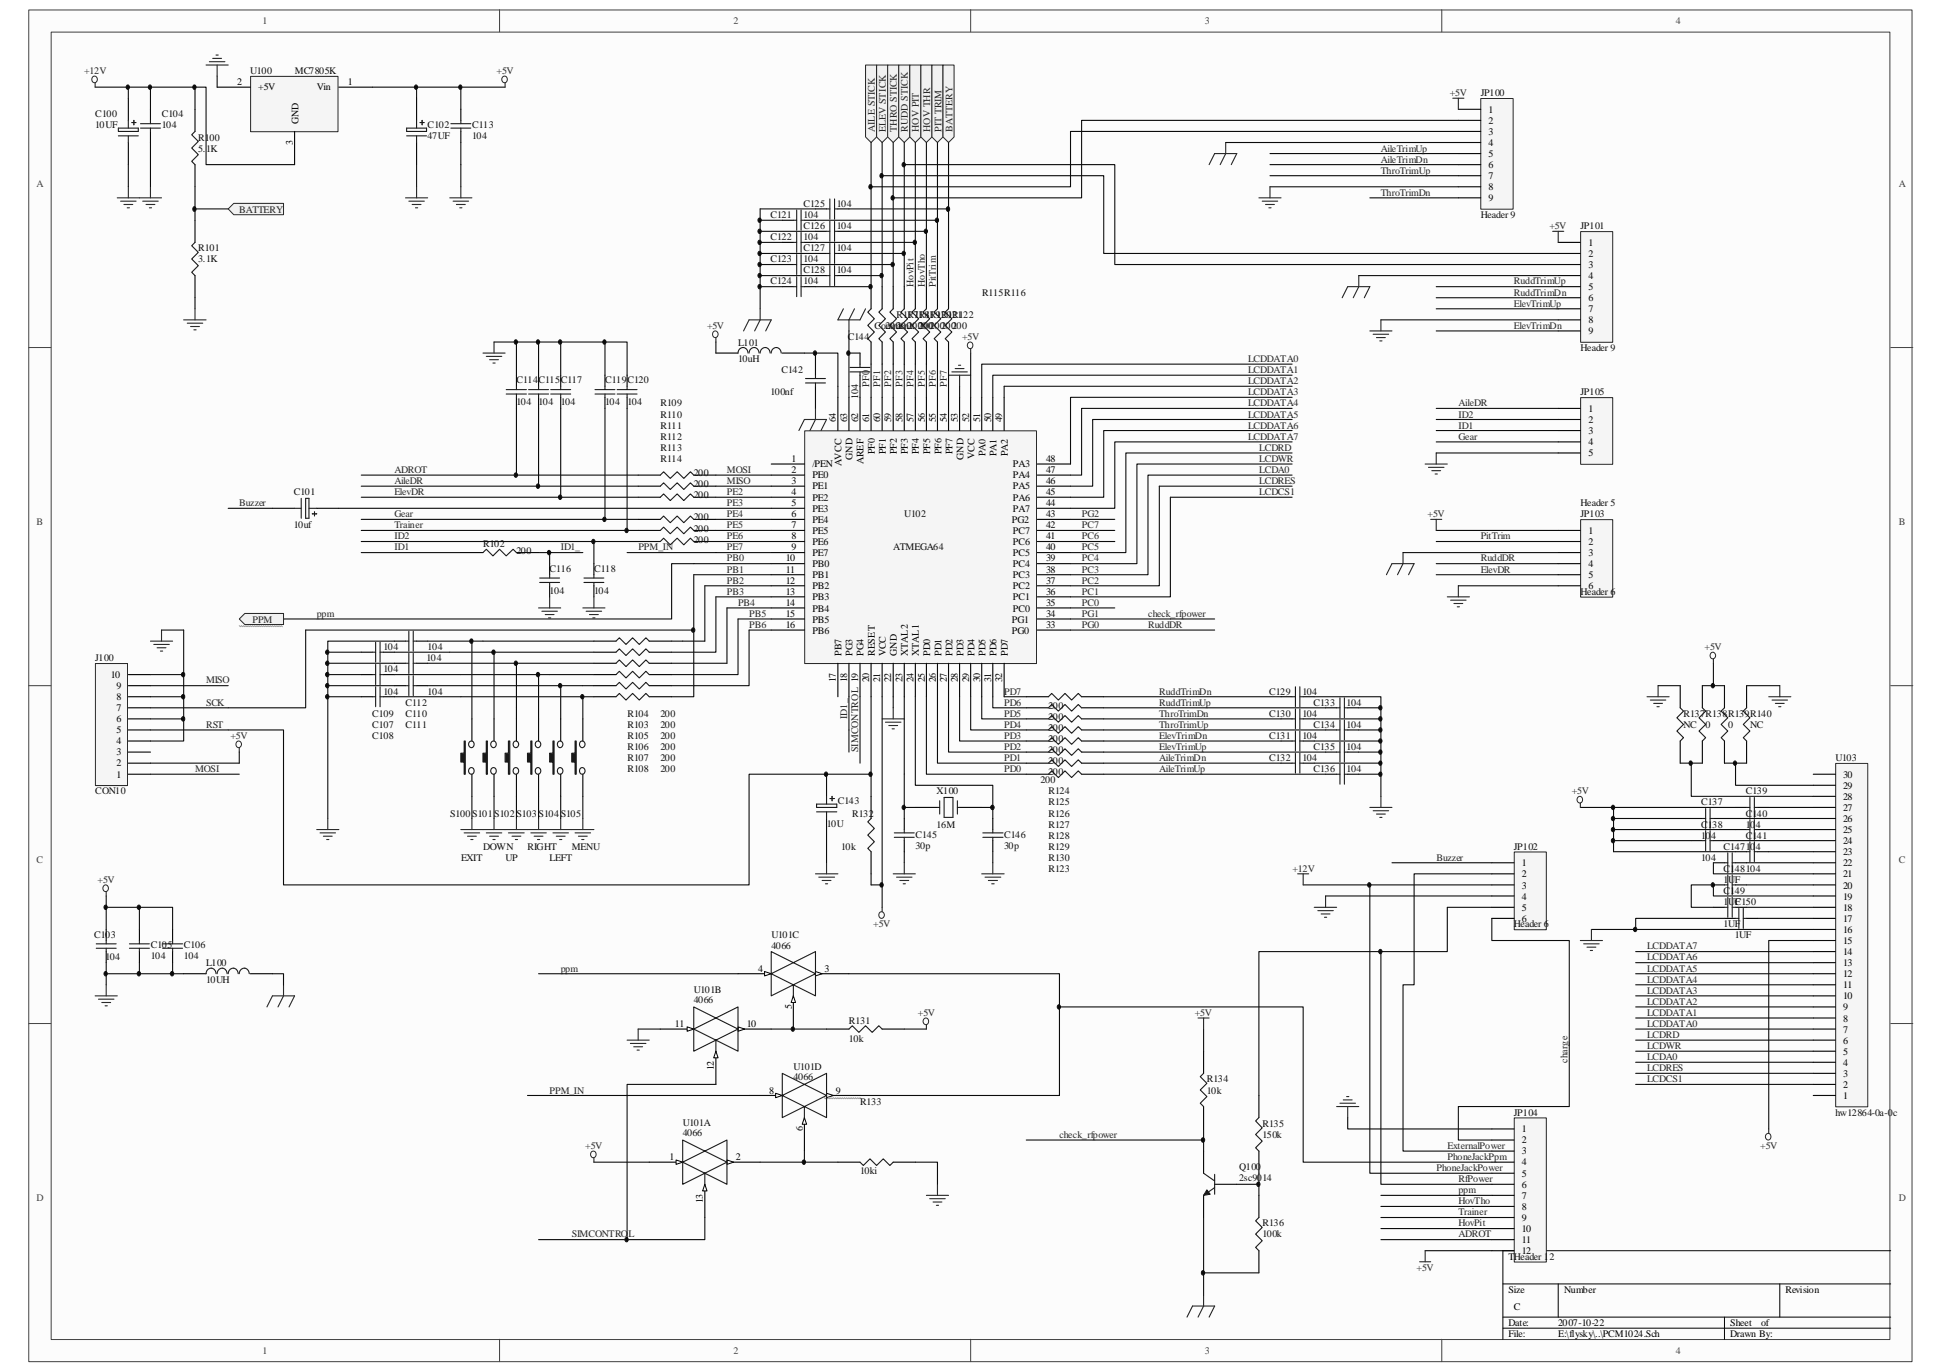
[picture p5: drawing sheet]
<svg xmlns="http://www.w3.org/2000/svg" width="297mm" height="210mm" viewBox="0 0 297 210" stroke-linecap="round" stroke-linejoin="round" font-family="sans-serif">
<defs><g id="words">
<g font-size="1.5" fill="#404040">
<text x="40.2" y="3.7">1</text>
<text x="112.3" y="3.7">2</text>
<text x="184.4" y="3.7">3</text>
<text x="256.5" y="3.7">4</text>
<text x="5.6" y="28.6">A</text>
<text x="290.6" y="28.6">A</text>
<text x="5.6" y="80.3">B</text>
<text x="290.6" y="80.3">B</text>
<text x="5.6" y="132">C</text>
<text x="290.6" y="132">C</text>
<text x="5.6" y="183.7">D</text>
<text x="290.6" y="183.7">D</text>
<text x="40.2" y="207.1">1</text>
<text x="112.3" y="207.1">2</text>
<text x="184.4" y="207.1">3</text>
<text x="256.5" y="207.1">4</text>
</g>
<g font-size="1.5" fill="#262626">
<text x="12.9" y="11.3">+12V</text>
<text x="76" y="11.3">+5V</text>
<text x="221.9" y="14.7">+5V</text>
<text x="133.9" y="20.2" transform="rotate(-90 133.9 20.2)">AILE STICK</text>
<text x="135.5" y="20.2" transform="rotate(-90 135.5 20.2)">ELEV STICK</text>
<text x="137.2" y="20.2" transform="rotate(-90 137.2 20.2)">THRO STICK</text>
<text x="138.9" y="20.2" transform="rotate(-90 138.9 20.2)">RUDD STICK</text>
<text x="140.6" y="20.2" transform="rotate(-90 140.6 20.2)">HOV PIT</text>
<text x="142.4" y="20.2" transform="rotate(-90 142.4 20.2)">HOV THR</text>
<text x="144.1" y="20.2" transform="rotate(-90 144.1 20.2)">PIT TRIM</text>
<text x="145.8" y="20.2" transform="rotate(-90 145.8 20.2)">BATTERY</text>
<text x="211.3" y="23.2">AileTrimUp</text>
<text x="211.3" y="26.6">ThroTrimUp</text>
<text x="211.3" y="30">ThroTrimDn</text>
<text x="211.3" y="24.9">AileTrimDn</text>
<text x="36.6" y="32.5">BATTERY</text>
<text x="237.1" y="35.1">+5V</text>
<text x="139.8" y="43.9" transform="rotate(-90 139.8 43.9)">HovPit</text>
<text x="141.5" y="43.9" transform="rotate(-90 141.5 43.9)">HovTho</text>
<text x="143.2" y="43.9" transform="rotate(-90 143.2 43.9)">PitTrim</text>
<text x="231.7" y="46.9">ElevTrimUp</text>
<text x="231.7" y="43.5">RuddTrimUp</text>
<text x="231.7" y="45.2">RuddTrimDn</text>
<text x="108.2" y="50.3">+5V</text>
<text x="147.2" y="52">+5V</text>
<text x="231.7" y="50.3">ElevTrimDn</text>
<text x="133" y="59.1" transform="rotate(-90 133 59.1)">PF0</text>
<text x="134.7" y="59.1" transform="rotate(-90 134.7 59.1)">PF1</text>
<text x="136.4" y="59.1" transform="rotate(-90 136.4 59.1)">PF2</text>
<text x="138.1" y="59.1" transform="rotate(-90 138.1 59.1)">PF3</text>
<text x="139.8" y="59.1" transform="rotate(-90 139.8 59.1)">PF4</text>
<text x="141.5" y="59.1" transform="rotate(-90 141.5 59.1)">PF5</text>
<text x="143.2" y="59.1" transform="rotate(-90 143.2 59.1)">PF6</text>
<text x="144.9" y="59.1" transform="rotate(-90 144.9 59.1)">PF7</text>
<text x="191" y="55.4">LCDDATA0</text>
<text x="191" y="57.1">LCDDATA1</text>
<text x="191" y="58.8">LCDDATA2</text>
<text x="191" y="60.5">LCDDATA3</text>
<text x="191" y="62.2">LCDDATA4</text>
<text x="191" y="63.9">LCDDATA5</text>
<text x="191" y="65.6">LCDDATA6</text>
<text x="223.2" y="62.2">AileDR</text>
<text x="223.2" y="63.9">ID2</text>
<text x="223.2" y="65.6">ID1</text>
<text x="191" y="67.3">LCDDATA7</text>
<text x="192.7" y="69">LCDRD</text>
<text x="192.7" y="70.7">LCDWR</text>
<text x="223.2" y="67.3">Gear</text>
<text x="36.6" y="77.4">Buzzer</text>
<text x="60.4" y="75.7">ElevDR</text>
<text x="60.4" y="74">AileDR</text>
<text x="60.4" y="72.3">ADROT</text>
<text x="111.2" y="75.7">PE2</text>
<text x="111.2" y="77.4">PE3</text>
<text x="111.2" y="74">MISO</text>
<text x="111.2" y="72.3">MOSI</text>
<text x="192.7" y="72.3">LCDA0</text>
<text x="192.7" y="74">LCDRES</text>
<text x="192.7" y="75.7">LCDCS1</text>
<text x="60.4" y="80.8">Trainer</text>
<text x="60.4" y="79.1">Gear</text>
<text x="60.4" y="82.5">ID2</text>
<text x="111.2" y="79.1">PE4</text>
<text x="111.2" y="80.8">PE5</text>
<text x="111.2" y="82.5">PE6</text>
<text x="165.6" y="82.5">PC6</text>
<text x="165.6" y="80.8">PC7</text>
<text x="165.6" y="79.1">PG2</text>
<text x="218.5" y="79.1">+5V</text>
<text x="226.6" y="82.5">PitTrim</text>
<text x="60.4" y="84.2">ID1</text>
<text x="85.8" y="84.2">ID1_</text>
<text x="97.7" y="84.2">PPM_IN</text>
<text x="111.2" y="84.2">PE7</text>
<text x="111.2" y="85.9">PB0</text>
<text x="111.2" y="87.6">PB1</text>
<text x="111.2" y="89.3">PB2</text>
<text x="165.6" y="89.3">PC2</text>
<text x="165.6" y="87.6">PC3</text>
<text x="165.6" y="85.9">PC4</text>
<text x="165.6" y="84.2">PC5</text>
<text x="226.6" y="87.6">ElevDR</text>
<text x="226.6" y="85.9">RuddDR</text>
<text x="38.6" y="95.2">PPM</text>
<text x="48.5" y="94.4">ppm</text>
<text x="111.2" y="91">PB3</text>
<text x="112.9" y="92.7">PB4</text>
<text x="114.6" y="94.4">PB5</text>
<text x="165.6" y="92.7">PC0</text>
<text x="165.6" y="91">PC1</text>
<text x="165.6" y="94.4">PG1</text>
<text x="175.7" y="94.4">check_rfpower</text>
<text x="114.6" y="96.1">PB6</text>
<text x="165.6" y="96.1">PG0</text>
<text x="175.7" y="96.1">RuddDR</text>
<text x="260.9" y="99.5">+5V</text>
<text x="31.5" y="107.9">SCK</text>
<text x="31.5" y="104.6">MISO</text>
<text x="153.7" y="107.9">PD6</text>
<text x="153.7" y="106.3">PD7</text>
<text x="177.4" y="106.3">RuddTrimDn</text>
<text x="177.4" y="107.9">RuddTrimUp</text>
<text x="31.5" y="111.3">RST</text>
<text x="35.3" y="113">+5V</text>
<text x="129.6" y="110" transform="rotate(-90 129.6 110)">ID1_</text>
<text x="153.7" y="113">PD3</text>
<text x="153.7" y="111.3">PD4</text>
<text x="153.7" y="109.6">PD5</text>
<text x="177.4" y="113">ElevTrimDn</text>
<text x="177.4" y="111.3">ThroTrimUp</text>
<text x="177.4" y="109.6">ThroTrimDn</text>
<text x="29.8" y="118.1">MOSI</text>
<text x="131.3" y="115.1" transform="rotate(-90 131.3 115.1)">SIMCONTROL 19</text>
<text x="153.7" y="118.1">PD0</text>
<text x="153.7" y="116.4">PD1</text>
<text x="153.7" y="114.7">PD2</text>
<text x="177.4" y="118.1">AileTrimUp</text>
<text x="177.4" y="116.4">AileTrimDn</text>
<text x="177.4" y="114.7">ElevTrimUp</text>
<text x="240.5" y="121.5">+5V</text>
<text x="219.8" y="131.7">Buzzer</text>
<text x="14.9" y="135.1">+5V</text>
<text x="197.8" y="133.4">+12V</text>
<text x="133.6" y="141.9">+5V</text>
<text x="85.8" y="148.6">ppm</text>
<text x="252" y="148.6">LCDDATA5</text>
<text x="252" y="146.9">LCDDATA6</text>
<text x="252" y="145.2">LCDDATA7</text>
<text x="140.5" y="155.4">+5V</text>
<text x="182.8" y="155.4">+5V</text>
<text x="252" y="155.4">LCDDATA1</text>
<text x="252" y="153.7">LCDDATA2</text>
<text x="252" y="152">LCDDATA3</text>
<text x="252" y="150.3">LCDDATA4</text>
<text x="252" y="157.1">LCDDATA0</text>
<text x="252" y="158.8">LCDRD</text>
<text x="252" y="160.5">LCDWR</text>
<text x="84.1" y="167.3">PPM_IN</text>
<text x="239.9" y="162.6" transform="rotate(-90 239.9 162.6)">charge</text>
<text x="252" y="162.2">LCDA0</text>
<text x="252" y="163.9">LCDRES</text>
<text x="252" y="165.6">LCDCS1</text>
<text x="89.5" y="175.8">+5V</text>
<text x="162.1" y="174.1">check_rfpower</text>
<text x="219.8" y="179.2">PhoneJackPower</text>
<text x="221.5" y="177.5">PhoneJackPpm</text>
<text x="221.5" y="175.8">ExternalPower</text>
<text x="269.4" y="175.8">+5V</text>
<text x="223.2" y="185.9">Trainer</text>
<text x="223.2" y="182.5">ppm</text>
<text x="223.2" y="180.8">RfPower</text>
<text x="223.2" y="184.2">HovTho</text>
<text x="87.5" y="189.3">SIMCONTROL</text>
<text x="223.2" y="189.3">ADROT</text>
<text x="223.2" y="187.6">HovPit</text>
<text x="216.8" y="194.4">+5V</text>
</g>
<g font-size="1.5" fill="#0e0e0e">
<text x="38.3" y="11.3">U100</text>
<text x="45.1" y="11.3">MC7805K</text>
<text x="14.6" y="17.9">C100</text>
<text x="24.8" y="17.9">C104</text>
<text x="226.6" y="14.7">JP100</text>
<text x="14.6" y="19.6">10UF</text>
<text x="24.8" y="19.6">104</text>
<text x="30.3" y="21.5">R100</text>
<text x="30.3" y="23.2">5.1K</text>
<text x="65.4" y="19.6">C102</text>
<text x="65.4" y="21.3">47UF</text>
<text x="72.3" y="19.6">C113</text>
<text x="72.3" y="21.3">104</text>
<text x="117.9" y="33.4">C121</text>
<text x="123" y="33.4">104</text>
<text x="123" y="31.7">C125</text>
<text x="123" y="35.1">C126</text>
<text x="128.1" y="31.7">104</text>
<text x="128.1" y="35.1">104</text>
<text x="226.6" y="33.4">Header 9</text>
<text x="241.9" y="35.1">JP101</text>
<text x="30.3" y="38.4">R101</text>
<text x="30.3" y="40.1">3.1K</text>
<text x="117.9" y="36.7">C122</text>
<text x="117.9" y="40.1">C123</text>
<text x="123" y="36.7">104</text>
<text x="123" y="40.1">104</text>
<text x="123" y="38.4">C127</text>
<text x="123" y="41.8">C128</text>
<text x="128.1" y="38.4">104</text>
<text x="128.1" y="41.8">104</text>
<text x="117.9" y="43.5">C124</text>
<text x="123" y="43.5">104</text>
<text x="150.3" y="45.2">R115R116</text>
<text x="112.9" y="52.9">L101</text>
<text x="129.7" y="52">C144</text>
<text x="133.8" y="50.3">Comment: 200200200200</text>
<text x="135.5" y="50.3">200200200200</text>
<text x="137.2" y="48.6">R117R119R121</text>
<text x="138.9" y="48.6">R118R120R122</text>
<text x="241.9" y="53.7">Header 9</text>
<text x="79" y="58.6">C114C115C117</text>
<text x="92.6" y="58.6">C119C120</text>
<text x="112.9" y="55.4">10uH</text>
<text x="119.6" y="57.1">C142</text>
<text x="79" y="62">104</text>
<text x="82.4" y="62">104</text>
<text x="85.8" y="62">104</text>
<text x="92.6" y="62">104</text>
<text x="96" y="62">104</text>
<text x="101.1" y="62.2">R109</text>
<text x="101.1" y="63.9">R110</text>
<text x="101.1" y="65.6">R111</text>
<text x="117.9" y="60.5">100nf</text>
<text x="131.3" y="61" transform="rotate(-90 131.3 61)">104</text>
<text x="241.9" y="60.5">JP105</text>
<text x="101.1" y="67.3">R112</text>
<text x="101.1" y="69">R113</text>
<text x="101.1" y="70.7">R114</text>
<text x="45" y="75.7">C101</text>
<text x="106.2" y="72.9">200</text>
<text x="106.2" y="74.5">200</text>
<text x="106.2" y="76.2">200</text>
<text x="241.9" y="77.4">Header 5</text>
<text x="45" y="80.8">10uf</text>
<text x="74" y="83.7">R102</text>
<text x="106.2" y="79.6">200</text>
<text x="106.2" y="81.3">200</text>
<text x="106.2" y="83">200</text>
<text x="138.4" y="79.1">U102</text>
<text x="241.9" y="79.1">JP103</text>
<text x="79" y="84.7">200</text>
<text x="84.1" y="87.5">C116</text>
<text x="90.9" y="87.5">C118</text>
<text x="136.7" y="84.2">ATMEGA64</text>
<text x="84.1" y="90.8">104</text>
<text x="90.9" y="90.8">104</text>
<text x="241.9" y="91">Header 6</text>
<text x="14.6" y="101.2">J100</text>
<text x="58.7" y="99.5">104</text>
<text x="65.3" y="101.2">104</text>
<text x="65.4" y="99.5">104</text>
<text x="58.7" y="106.3">104</text>
<text x="58.7" y="102.9">104</text>
<text x="62.1" y="107.9">C112</text>
<text x="65.4" y="106.3">104</text>
<text x="194.2" y="106.3">C129</text>
<text x="199.3" y="106.3">104</text>
<text x="201" y="107.9">C133</text>
<text x="206.1" y="107.9">104</text>
<text x="57" y="111.3">C107</text>
<text x="57" y="113">C108</text>
<text x="57" y="109.6">C109</text>
<text x="62.1" y="109.6">C110</text>
<text x="62.1" y="111.3">C111</text>
<text x="96" y="113">R105</text>
<text x="96" y="111.3">R103</text>
<text x="96" y="109.6">R104</text>
<text x="101.1" y="113">200</text>
<text x="101.1" y="111.3">200</text>
<text x="101.1" y="109.6">200</text>
<text x="160.4" y="113.5">200</text>
<text x="160.4" y="111.8">200</text>
<text x="160.4" y="110.2">200</text>
<text x="160.4" y="108.5">200</text>
<text x="194.2" y="109.6">C130</text>
<text x="194.2" y="113">C131</text>
<text x="199.3" y="109.6">104</text>
<text x="199.3" y="113">104</text>
<text x="201" y="111.3">C134</text>
<text x="206.1" y="111.3">104</text>
<text x="257.6" y="109.6">R137R138R139R140</text>
<text x="257.6" y="111.3">NC</text>
<text x="261" y="111.3">0</text>
<text x="264.5" y="111.3">0</text>
<text x="267.8" y="111.3">NC</text>
<text x="96" y="116.4">R107</text>
<text x="96" y="114.7">R106</text>
<text x="96" y="118.1">R108</text>
<text x="101.1" y="116.4">200</text>
<text x="101.1" y="114.7">200</text>
<text x="101.1" y="118.1">200</text>
<text x="159.3" y="119.8">200</text>
<text x="160.4" y="118.6">200</text>
<text x="160.4" y="116.9">200</text>
<text x="160.4" y="115.2">200</text>
<text x="194.2" y="116.4">C132</text>
<text x="199.3" y="116.4">104</text>
<text x="201" y="114.7">C135</text>
<text x="201" y="118.1">C136</text>
<text x="206.1" y="114.7">104</text>
<text x="206.1" y="118.1">104</text>
<text x="280.9" y="116.4">U103</text>
<text x="14.6" y="121.5">CON10</text>
<text x="68.9" y="124.9">S100</text>
<text x="72.3" y="124.9">S101</text>
<text x="75.6" y="124.9">S102</text>
<text x="79" y="124.9">S103</text>
<text x="82.4" y="124.9">S104</text>
<text x="85.8" y="124.9">S105</text>
<text x="128.2" y="123.1">C143</text>
<text x="130.4" y="124.9">R132</text>
<text x="143.3" y="121.5">X100</text>
<text x="160.4" y="124.9">R126</text>
<text x="160.4" y="123.2">R125</text>
<text x="160.4" y="121.5">R124</text>
<text x="260.3" y="123.2">C137</text>
<text x="267.2" y="121.5">C139</text>
<text x="267.2" y="124.9">C140</text>
<text x="70.6" y="131.7">EXIT</text>
<text x="74" y="130">DOWN</text>
<text x="77.3" y="131.7">UP</text>
<text x="80.7" y="130">RIGHT</text>
<text x="84.1" y="131.7">LEFT</text>
<text x="87.5" y="130">MENU</text>
<text x="126.5" y="126.4">10U</text>
<text x="128.7" y="130">10k</text>
<text x="140.1" y="128.1">C145</text>
<text x="140.1" y="129.8">30p</text>
<text x="143.3" y="126.6">16M</text>
<text x="153.7" y="128.1">C146</text>
<text x="153.7" y="129.8">30p</text>
<text x="160.4" y="131.7">R130</text>
<text x="160.4" y="130">R129</text>
<text x="160.4" y="128.3">R128</text>
<text x="160.4" y="126.6">R127</text>
<text x="231.7" y="130">JP102</text>
<text x="260.3" y="128.3">104</text>
<text x="260.3" y="126.6">C138</text>
<text x="260.3" y="131.7">104</text>
<text x="263.8" y="130">C147104</text>
<text x="267.2" y="126.6">104</text>
<text x="267.2" y="128.3">C141</text>
<text x="160.4" y="133.4">R123</text>
<text x="263.8" y="135.1">1UF</text>
<text x="263.8" y="133.4">C148104</text>
<text x="263.8" y="136.8">C149</text>
<text x="14.4" y="143.6">C103</text>
<text x="118.1" y="143.6">U101C</text>
<text x="231.7" y="141.9">Header 6</text>
<text x="263.8" y="138.5">1UF</text>
<text x="263.8" y="141.9">1UF</text>
<text x="265.5" y="138.5">C150</text>
<text x="265.5" y="143.6">1UF</text>
<text x="16.1" y="146.9">104</text>
<text x="23.1" y="145.1">C105</text>
<text x="23.1" y="146.8">104</text>
<text x="28.1" y="145.1">C106</text>
<text x="28.1" y="146.8">104</text>
<text x="31.5" y="147.8">L100</text>
<text x="118.1" y="145.2">4066</text>
<text x="31.5" y="150.3">10UH</text>
<text x="106.2" y="151.8">U101B</text>
<text x="106.2" y="153.4">4066</text>
<text x="129.9" y="156.6">R131</text>
<text x="129.9" y="159.3">10k</text>
<text x="121.5" y="163.7">U101D</text>
<text x="121.5" y="165.3">4066</text>
<text x="184.7" y="165.6">R134</text>
<text x="184.7" y="167.3">10k</text>
<text x="104.5" y="172.2">U101A</text>
<text x="104.5" y="173.7">4066</text>
<text x="131.6" y="169">R133</text>
<text x="193.2" y="172.4">R135</text>
<text x="231.7" y="170.7">JP104</text>
<text x="280.9" y="170.7">hw12864-0a-0c</text>
<text x="131.6" y="179.7">10ki</text>
<text x="189.7" y="179">Q100</text>
<text x="193.2" y="174.1">150k</text>
<text x="189.7" y="180.7">2sc9014</text>
<text x="193.2" y="187.6">R136</text>
<text x="193.2" y="189.3">100k</text>
<text x="231.7" y="192.7">Header 12</text>
</g>
<g font-size="1.5">
<text x="36.3" y="13">2</text>
<text x="39.5" y="13.8">+5V</text>
<text x="48.5" y="13.8">Vin</text>
<text x="53.3" y="13">1</text>
<text x="227.8" y="17.3">1</text>
<text x="44.8" y="22.2" transform="rotate(-90 44.8 22.2)">3</text>
<text x="45.7" y="19" transform="rotate(-90 45.7 19)">GND</text>
<text x="227.8" y="19">2</text>
<text x="227.8" y="20.7">3</text>
<text x="227.8" y="22.4">4</text>
<text x="227.8" y="24">5</text>
<text x="227.8" y="25.7">6</text>
<text x="227.8" y="27.4">7</text>
<text x="227.8" y="29.1">8</text>
<text x="227.8" y="30.8">9</text>
<text x="243.1" y="37.6">1</text>
<text x="243.1" y="39.3">2</text>
<text x="243.1" y="41">3</text>
<text x="243.1" y="42.7">4</text>
<text x="243.1" y="44.4">5</text>
<text x="243.1" y="46.1">6</text>
<text x="243.1" y="47.8">7</text>
<text x="243.1" y="49.4">8</text>
<text x="243.1" y="51.1">9</text>
<text x="127.9" y="64.6" transform="rotate(-90 127.9 64.6)">64</text>
<text x="129.6" y="64.6" transform="rotate(-90 129.6 64.6)">63</text>
<text x="131.3" y="64.6" transform="rotate(-90 131.3 64.6)">62</text>
<text x="133" y="64.6" transform="rotate(-90 133 64.6)">61</text>
<text x="134.7" y="64.6" transform="rotate(-90 134.7 64.6)">60</text>
<text x="136.4" y="64.6" transform="rotate(-90 136.4 64.6)">59</text>
<text x="138.1" y="64.6" transform="rotate(-90 138.1 64.6)">58</text>
<text x="139.8" y="64.6" transform="rotate(-90 139.8 64.6)">57</text>
<text x="141.5" y="64.6" transform="rotate(-90 141.5 64.6)">56</text>
<text x="143.2" y="64.6" transform="rotate(-90 143.2 64.6)">55</text>
<text x="144.9" y="64.6" transform="rotate(-90 144.9 64.6)">54</text>
<text x="146.6" y="64.6" transform="rotate(-90 146.6 64.6)">53</text>
<text x="148.3" y="64.6" transform="rotate(-90 148.3 64.6)">52</text>
<text x="150" y="64.6" transform="rotate(-90 150 64.6)">51</text>
<text x="151.7" y="64.6" transform="rotate(-90 151.7 64.6)">50</text>
<text x="153.4" y="64.6" transform="rotate(-90 153.4 64.6)">49</text>
<text x="243.1" y="63">1</text>
<text x="243.1" y="64.7">2</text>
<text x="121.1" y="70.7">1</text>
<text x="124.3" y="71.5">/PEN</text>
<text x="128.8" y="71.3" transform="rotate(-90 128.8 71.3)">AVCC</text>
<text x="130.5" y="70.3" transform="rotate(-90 130.5 70.3)">GND</text>
<text x="132.2" y="71" transform="rotate(-90 132.2 71)">AREF</text>
<text x="133.9" y="69.5" transform="rotate(-90 133.9 69.5)">PF0</text>
<text x="135.5" y="69.5" transform="rotate(-90 135.5 69.5)">PF1</text>
<text x="137.2" y="69.5" transform="rotate(-90 137.2 69.5)">PF2</text>
<text x="138.9" y="69.5" transform="rotate(-90 138.9 69.5)">PF3</text>
<text x="140.6" y="69.5" transform="rotate(-90 140.6 69.5)">PF4</text>
<text x="142.4" y="69.5" transform="rotate(-90 142.4 69.5)">PF5</text>
<text x="144.1" y="69.5" transform="rotate(-90 144.1 69.5)">PF6</text>
<text x="145.8" y="69.5" transform="rotate(-90 145.8 69.5)">PF7</text>
<text x="147.4" y="70.3" transform="rotate(-90 147.4 70.3)">GND</text>
<text x="149.1" y="70.1" transform="rotate(-90 149.1 70.1)">VCC</text>
<text x="150.8" y="69.8" transform="rotate(-90 150.8 69.8)">PA0</text>
<text x="152.5" y="69.8" transform="rotate(-90 152.5 69.8)">PA1</text>
<text x="154.2" y="69.8" transform="rotate(-90 154.2 69.8)">PA2</text>
<text x="155" y="71.5">PA3</text>
<text x="160.1" y="70.7">48</text>
<text x="243.1" y="66.4">3</text>
<text x="243.1" y="68.1">4</text>
<text x="243.1" y="69.8">5</text>
<text x="121.1" y="72.3">2</text>
<text x="121.1" y="74">3</text>
<text x="121.1" y="75.7">4</text>
<text x="121.1" y="77.4">5</text>
<text x="124.3" y="73.2">PE0</text>
<text x="124.3" y="74.9">PE1</text>
<text x="124.3" y="76.6">PE2</text>
<text x="155" y="76.6">PA6</text>
<text x="155" y="74.9">PA5</text>
<text x="155" y="73.2">PA4</text>
<text x="160.1" y="77.4">44</text>
<text x="160.1" y="75.7">45</text>
<text x="160.1" y="74">46</text>
<text x="160.1" y="72.3">47</text>
<text x="121.1" y="79.1">6</text>
<text x="121.1" y="80.8">7</text>
<text x="121.1" y="82.5">8</text>
<text x="124.3" y="78.3">PE3</text>
<text x="124.3" y="80">PE4</text>
<text x="124.3" y="81.7">PE5</text>
<text x="124.3" y="83.4">PE6</text>
<text x="154.9" y="80">PG2</text>
<text x="155" y="83.4">PC6</text>
<text x="155" y="81.7">PC7</text>
<text x="155" y="78.3">PA7</text>
<text x="160.1" y="79.1">43</text>
<text x="160.1" y="82.5">41</text>
<text x="160.1" y="80.8">42</text>
<text x="243.1" y="81.7">1</text>
<text x="243.1" y="83.4">2</text>
<text x="120.3" y="85.9">10</text>
<text x="120.3" y="87.6">11</text>
<text x="120.3" y="89.3">12</text>
<text x="121.1" y="84.2">9</text>
<text x="124.3" y="85">PE7</text>
<text x="124.3" y="86.8">PB0</text>
<text x="124.3" y="88.5">PB1</text>
<text x="155" y="88.5">PC3</text>
<text x="155" y="86.8">PC4</text>
<text x="155" y="85">PC5</text>
<text x="160.1" y="89.3">37</text>
<text x="160.1" y="87.6">38</text>
<text x="160.1" y="85.9">39</text>
<text x="160.1" y="84.2">40</text>
<text x="243.1" y="85">3</text>
<text x="243.1" y="86.8">4</text>
<text x="243.1" y="88.5">5</text>
<text x="120.3" y="91">13</text>
<text x="120.3" y="92.7">14</text>
<text x="120.3" y="94.4">15</text>
<text x="124.3" y="90.2">PB2</text>
<text x="124.3" y="91.9">PB3</text>
<text x="124.3" y="93.6">PB4</text>
<text x="124.3" y="95.2">PB5</text>
<text x="154.9" y="95.2">PG1</text>
<text x="155" y="93.6">PC0</text>
<text x="155" y="91.9">PC1</text>
<text x="155" y="90.2">PC2</text>
<text x="160.1" y="94.4">34</text>
<text x="160.1" y="92.7">35</text>
<text x="160.1" y="91">36</text>
<text x="243.1" y="90.2">6</text>
<text x="120.3" y="96.1">16</text>
<text x="124.3" y="96.9">PB6</text>
<text x="128.8" y="100.3" transform="rotate(-90 128.8 100.3)">PB7</text>
<text x="130.5" y="100.3" transform="rotate(-90 130.5 100.3)">PG3</text>
<text x="132.2" y="100.3" transform="rotate(-90 132.2 100.3)">PG4</text>
<text x="133.9" y="100.3" transform="rotate(-90 133.9 100.3)">RESET</text>
<text x="135.5" y="100.3" transform="rotate(-90 135.5 100.3)">VCC</text>
<text x="137.2" y="100.3" transform="rotate(-90 137.2 100.3)">GND</text>
<text x="138.9" y="100.3" transform="rotate(-90 138.9 100.3)">XTAL2</text>
<text x="140.6" y="100.3" transform="rotate(-90 140.6 100.3)">XTAL1</text>
<text x="142.4" y="100.3" transform="rotate(-90 142.4 100.3)">PD0</text>
<text x="144.1" y="100.3" transform="rotate(-90 144.1 100.3)">PD1</text>
<text x="145.8" y="100.3" transform="rotate(-90 145.8 100.3)">PD2</text>
<text x="147.4" y="100.3" transform="rotate(-90 147.4 100.3)">PD3</text>
<text x="149.1" y="100.3" transform="rotate(-90 149.1 100.3)">PD4</text>
<text x="150.8" y="100.3" transform="rotate(-90 150.8 100.3)">PD5</text>
<text x="152.5" y="100.3" transform="rotate(-90 152.5 100.3)">PD6</text>
<text x="154.2" y="100.3" transform="rotate(-90 154.2 100.3)">PD7</text>
<text x="154.9" y="96.9">PG0</text>
<text x="160.1" y="96.1">33</text>
<text x="17" y="103.7">10</text>
<text x="17.8" y="107.1">8</text>
<text x="17.8" y="105.4">9</text>
<text x="127.9" y="104.4" transform="rotate(-90 127.9 104.4)">17</text>
<text x="129.6" y="104.4" transform="rotate(-90 129.6 104.4)">18</text>
<text x="133" y="104.4" transform="rotate(-90 133 104.4)">20</text>
<text x="134.7" y="104.4" transform="rotate(-90 134.7 104.4)">21</text>
<text x="136.4" y="104.4" transform="rotate(-90 136.4 104.4)">22</text>
<text x="138.1" y="104.4" transform="rotate(-90 138.1 104.4)">23</text>
<text x="139.8" y="104.4" transform="rotate(-90 139.8 104.4)">24</text>
<text x="141.5" y="104.4" transform="rotate(-90 141.5 104.4)">25</text>
<text x="143.2" y="104.4" transform="rotate(-90 143.2 104.4)">26</text>
<text x="144.9" y="104.4" transform="rotate(-90 144.9 104.4)">27</text>
<text x="146.6" y="104.4" transform="rotate(-90 146.6 104.4)">28</text>
<text x="148.3" y="104.4" transform="rotate(-90 148.3 104.4)">29</text>
<text x="150" y="104.4" transform="rotate(-90 150 104.4)">30</text>
<text x="151.7" y="104.4" transform="rotate(-90 151.7 104.4)">31</text>
<text x="153.4" y="104.4" transform="rotate(-90 153.4 104.4)">32</text>
<text x="17.8" y="113.9">4</text>
<text x="17.8" y="112.2">5</text>
<text x="17.8" y="110.5">6</text>
<text x="17.8" y="108.8">7</text>
<text x="17.8" y="119">1</text>
<text x="17.8" y="117.3">2</text>
<text x="17.8" y="115.6">3</text>
<text x="282.1" y="119">30</text>
<text x="282.1" y="125.8">26</text>
<text x="282.1" y="124.1">27</text>
<text x="282.1" y="122.4">28</text>
<text x="282.1" y="120.6">29</text>
<text x="282.1" y="130.9">23</text>
<text x="282.1" y="129.2">24</text>
<text x="282.1" y="127.5">25</text>
<text x="232.9" y="132.5">1</text>
<text x="232.9" y="134.2">2</text>
<text x="232.9" y="135.9">3</text>
<text x="232.9" y="137.6">4</text>
<text x="282.1" y="137.6">19</text>
<text x="282.1" y="135.9">20</text>
<text x="282.1" y="134.2">21</text>
<text x="282.1" y="132.5">22</text>
<text x="232.9" y="139.3">5</text>
<text x="232.9" y="141">6</text>
<text x="282.1" y="142.7">16</text>
<text x="282.1" y="141">17</text>
<text x="282.1" y="139.3">18</text>
<text x="116" y="148.6">4</text>
<text x="126.2" y="148.6">3</text>
<text x="282.1" y="149.5">12</text>
<text x="282.1" y="147.8">13</text>
<text x="282.1" y="146.1">14</text>
<text x="282.1" y="144.4">15</text>
<text x="121.2" y="154.4" transform="rotate(-90 121.2 154.4)">5</text>
<text x="282.1" y="154.6">9</text>
<text x="282.1" y="152.9">10</text>
<text x="282.1" y="151.2">11</text>
<text x="103.3" y="157.1">11</text>
<text x="114.3" y="157.1">10</text>
<text x="282.1" y="161.4">5</text>
<text x="282.1" y="159.7">6</text>
<text x="282.1" y="158">7</text>
<text x="282.1" y="156.3">8</text>
<text x="109.3" y="163.7" transform="rotate(-90 109.3 163.7)">12</text>
<text x="117.7" y="167.3">8</text>
<text x="127.9" y="167.3">9</text>
<text x="282.1" y="166.5">2</text>
<text x="282.1" y="164.8">3</text>
<text x="282.1" y="163.1">4</text>
<text x="122.8" y="173.1" transform="rotate(-90 122.8 173.1)">6</text>
<text x="232.9" y="173.2">1</text>
<text x="282.1" y="168.1">1</text>
<text x="102.4" y="177.5">1</text>
<text x="112.6" y="177.5">2</text>
<text x="232.9" y="174.9">2</text>
<text x="232.9" y="176.6">3</text>
<text x="232.9" y="178.3">4</text>
<text x="107.6" y="184.1" transform="rotate(-90 107.6 184.1)">13</text>
<text x="232.9" y="180">5</text>
<text x="232.9" y="181.7">6</text>
<text x="232.9" y="183.4">7</text>
<text x="232.9" y="185.1">8</text>
<text x="232.9" y="186.8">9</text>
<text x="232.9" y="188.5">10</text>
<text x="232.9" y="190.2">11</text>
<text x="232.9" y="191.9">12</text>
<text x="230.8" y="192.7">Title</text>
<text x="230.8" y="197.8">Size</text>
<text x="239.3" y="197.8">Number</text>
<text x="273.3" y="197.8">Revision</text>
<text x="230.8" y="202.9">Date:</text>
<text x="231.7" y="200.4">C</text>
<text x="238.5" y="202.9">2007-10-22</text>
<text x="264.8" y="202.9">Sheet</text>
<text x="269.5" y="202.9">of</text>
<text x="230.8" y="204.6">File:</text>
<text x="238.5" y="204.6">E:\flysky\..\PCM1024.Sch</text>
<text x="264.8" y="204.6">Drawn By:</text>
</g>
</g></defs>
<path d="M4.4 1.6h288.2v206.7h-288.2z" fill="#fcfcfc"/>
<path d="M4.4 1.5h288.2v206.8h-288.2z" fill="none" stroke="#404040" stroke-width=".15"/>
<path d="M7.9 5h281.3v199.9h-281.3z" fill="#fcfcfc"/>
<g fill="none" stroke="#404040" stroke-width=".15">
<path d="M7.8 4.9h281.4v200h-281.4zM76.5 1.5v3.4M148.5 1.5v3.4M220.6 1.5v3.4M4.4 53.2h3.4M289.3 53.2h3.4M4.4 104.9h3.4M289.3 104.9h3.4M4.4 156.6h3.4M289.3 156.6h3.4M76.5 204.9v3.4M148.5 204.9v3.4"/>
<path d="M220.6 204.9v3.4"/>
</g>
<path d="M230 196.4h59.3M238.5 196.4v5.1M272.4 196.4v5.1M289.3 191.3h-59.3v13.6M230 201.5h59.3M230 203.2h59.3M263.9 201.5v3.4" fill="none" stroke="#000" stroke-width=".15"/>
<path d="M123.2 66h35.4v35.5h-35.4z" fill="#f5f5f5"/>
<path d="M123.1 65.9h35.5v35.6h-35.5z" fill="none" stroke="#262626" stroke-width=".15"/>
<g fill="none" stroke="#000" stroke-width=".17">
<path d="M118 71h5.1M118 72.7h5.1M118 74.4h5.1M118 76.1h5.1M118 77.8h5.1M118 79.5h5.1M128.2 60.8v5.1M129.9 60.8v5.1M131.6 60.8v5.1M133.3 60.8v5.1M135 60.8v5.1M136.7 60.8v5.1"/>
<path d="M138.4 60.8v5.1M140.1 60.8v5.1M141.8 60.8v5.1M143.5 60.8v5.1M145.2 60.8v5.1M146.9 60.8v5.1M148.5 60.8v5.1M150.2 60.8v5.1M151.9 60.8v5.1M153.7 60.8v5.1M158.7 71h5.1M158.7 72.7h5.1"/>
<path d="M158.7 74.4h5.1M158.7 76.1h5.1M158.7 77.8h5.1M158.7 79.5h5.1M118 81.2h5.1M118 82.8h5.1M118 84.5h5.1M118 86.2h5.1M118 87.9h5.1M118 89.6h5.1M118 91.3h5.1M118 93h5.1"/>
<path d="M118 94.7h5.1M118 96.4h5.1M158.7 81.2h5.1M158.7 82.8h5.1M158.7 84.5h5.1M158.7 86.2h5.1M158.7 87.9h5.1M158.7 89.6h5.1M158.7 91.3h5.1M158.7 93h5.1M158.7 94.7h5.1M158.7 96.4h5.1"/>
<path d="M82.4 110v3.4M82.4 118.4v3.4M128.2 101.5v5.1M129.9 101.5v5.1M131.6 101.5v5.1M133.3 101.5v5.1M135 101.5v5.1M136.7 101.5v5.1M138.4 101.5v5.1M140.1 101.5v5.1M141.8 101.5v5.1M143.5 101.5v5.1"/>
<path d="M145.2 101.5v5.1M146.9 101.5v5.1M148.5 101.5v5.1M150.2 101.5v5.1M151.9 101.5v5.1M153.7 101.5v5.1"/>
</g>
<path d="M73.9 54h3.4M74.4 54.5h2.4M74.9 55h1.4M75.4 55.5h.4M75.6 52.3v1.7" fill="none" stroke="#262626" stroke-width=".17"/>
<path d="M79 62.5v10.2M109.6 82.8h8.4M109.6 84.5h8.4" fill="none" stroke="#0e0e0e" stroke-width=".17"/>
<path d="M81.2 113.4h.2v5h-.2v-1.8h-.5v-1.4h.5z" fill-rule="evenodd" fill="#1c1c1c"/>
<path d="M81.2 113.4h.2v5h-.2v-1.8h-.5v-1.4h.5zM82.1 117.5a.47 .47 0 0 1 .7 .4 .47 .47 0 0 1-.7 .5 .59 .59 0 0 1 0-.9zM82.1 113.4a.47 .47 0 0 1 .7 .5 .47 .47 0 0 1-.7 .4 .58 .58 0 0 1 0-.9z" fill="none" stroke="#1c1c1c" stroke-width=".17"/>
<path d="M85.8 110v3.4M85.8 118.4v3.4" fill="none" stroke="#000" stroke-width=".17"/>
<path d="M84.6 113.4h.2v5h-.2v-1.8h-.5v-1.4h.5z" fill-rule="evenodd" fill="#1c1c1c"/>
<path d="M84.6 113.4h.2v5h-.2v-1.8h-.5v-1.4h.5zM85.5 117.5a.47 .47 0 0 1 .6 .4 .47 .47 0 0 1-.6 .5 .59 .59 0 0 1 0-.9zM85.5 113.4a.47 .47 0 0 1 .6 .5 .47 .47 0 0 1-.6 .4 .58 .58 0 0 1 0-.9z" fill="none" stroke="#1c1c1c" stroke-width=".17"/>
<path d="M89.2 110v3.4M89.2 118.4v3.4" fill="none" stroke="#000" stroke-width=".17"/>
<path d="M88 113.4h.2v5h-.2v-1.8h-.5v-1.4h.5z" fill-rule="evenodd" fill="#1c1c1c"/>
<path d="M88 113.4h.2v5h-.2v-1.8h-.5v-1.4h.5zM88.9 117.5a.47 .47 0 0 1 .6 .4 .47 .47 0 0 1-.6 .5 .59 .59 0 0 1 0-.9zM88.9 113.4a.47 .47 0 0 1 .6 .5 .47 .47 0 0 1-.6 .4 .58 .58 0 0 1 0-.9z" fill="none" stroke="#1c1c1c" stroke-width=".17"/>
<path d="M79 110v3.4M79 118.4v3.4" fill="none" stroke="#000" stroke-width=".17"/>
<path d="M77.8 113.4h.2v5h-.2v-1.8h-.5v-1.4h.5z" fill-rule="evenodd" fill="#1c1c1c"/>
<g fill="none" stroke="#1c1c1c" stroke-width=".17">
<path d="M77.8 113.4h.2v5h-.2v-1.8h-.5v-1.4h.5zM78.7 117.5a.47 .47 0 0 1 .7 .4 .47 .47 0 0 1-.7 .5 .59 .59 0 0 1 0-.9zM78.7 113.4a.47 .47 0 0 1 .7 .5 .47 .47 0 0 1-.7 .4 .58 .58 0 0 1 0-.9zM125 123h3.1v.5h-3.1zM125 124.2h3.1M126.5 121.8v1.2M126.5 124.2v1M127 122.2h.7M127.3 121.8v.7M133.3 125.2l-.5 .5 1 1-1 1.1 1 1-1 1 .5 .5M136.9 128.1h3M136.9 127.4h3"/>
<path d="M138.4 126.9v.5M138.4 128.1v.5M143.5 123.5h.3M143.8 122.5v2M144.5 122h1.3v3.1h-1.3zM146.5 123.5h.4M146.5 122.5v2M150.4 128.1h3.1M150.4 127.4h3.1M151.9 126.9v.5M151.9 128.1v.5"/>
</g>
<g fill="none" stroke="#262626" stroke-width=".17">
<path d="M129.1 47.2l-.9 1.7h3.4l.9-1.7M130.8 47.2l-.9 1.7v1.7M145.2 57.4h3.3M145.7 56.9h2.3M146.2 56.4h1.3M146.7 55.9h.3M146.9 57.4v1.7M135 110h3.4M135.5 110.5h2.4M136 111h1.4M136.5 111.5h.4M136.7 108.3v1.7"/>
<path d="M77.3 126.9h13.6M77.8 127.4h2.4M78.4 127.9h1.3M78.9 128.4h.3M79 125.2v1.7M81.2 127.4h2.4M81.7 127.9h1.4M82.3 128.4h.3M82.4 125.2v1.7M84.6 127.4h2.4M85.1 127.9h1.4M85.6 128.4h.4"/>
<path d="M85.8 125.2v1.7M88 127.4h2.4M88.5 127.9h1.4M89 128.4h.4M89.2 125.2v1.7M124.8 133.7h3.4M125.3 134.2h2.4M125.8 134.7h1.4M126.3 135.2h.4M126.5 132v1.7M136.7 133.7h3.4M137.2 134.2h2.4"/>
<path d="M137.7 134.7h1.4M138.2 135.2h.4M138.4 132v1.7M150.2 133.7h3.5M150.7 134.2h2.5M151.3 134.7h1.4M151.8 135.2h.3M151.9 132v1.7"/>
</g>
<path d="M126.5 118.4v3.4M126.5 125.2v3.4M133.3 121.8v3.4M133.3 130.3v3.4M138.4 125.2v1.7M138.4 128.6v1.7M140.1 123.5h3.4M146.9 123.5h3.3M151.9 125.2v1.7M151.9 128.6v1.7" fill="none" stroke="#000" stroke-width=".17"/>
<g fill="none" stroke="#0e0e0e" stroke-width=".17">
<path d="M129.9 59.1v1.7M133.3 55.7v5.1M135 55.7v5.1M136.7 55.7v5.1M138.4 55.7v5.1M140.1 55.7v5.1M141.8 55.7v5.1M143.5 55.7v5.1M145.2 55.7v5.1M146.9 59.1v1.7M126.5 118.4h6.8M133.3 106.6v15.2"/>
<path d="M135 106.6v28.8h-1.7v-1.7M138.4 106.6v18.6M140.1 106.6v13.5h11.8v5.1M79 121.8v3.4M82.4 121.8v3.4M85.8 121.8v3.4M89.2 121.8v3.4M126.5 128.6v3.4M135 135.4v3.4M138.4 130.3v1.7M138.4 123.5h1.7M150.2 123.5h1.7"/>
<path d="M151.9 130.3v1.7"/>
</g>
<path d="M132.5 9.9h1.7v11.1l-.9 .8-.8-.8z" fill-rule="evenodd" fill="#f0f0f0"/>
<path d="M132.5 9.9h1.7v11.1l-.9 .8-.8-.8z" fill="none" stroke="#262626" stroke-width=".15"/>
<path d="M134.2 9.9h1.6v11.1l-.8 .8-.8-.8z" fill-rule="evenodd" fill="#f0f0f0"/>
<path d="M134.2 9.9h1.6v11.1l-.8 .8-.8-.8z" fill="none" stroke="#262626" stroke-width=".15"/>
<path d="M135.8 9.9h1.7v11.1l-.8 .8-.9-.8z" fill-rule="evenodd" fill="#f0f0f0"/>
<path d="M135.8 9.9h1.7v11.1l-.8 .8-.9-.8z" fill="none" stroke="#262626" stroke-width=".15"/>
<path d="M137.5 9.9h1.7v11.1l-.8 .8-.9-.8z" fill-rule="evenodd" fill="#f0f0f0"/>
<path d="M137.5 9.9h1.7v11.1l-.8 .8-.9-.8z" fill="none" stroke="#262626" stroke-width=".15"/>
<path d="M139.2 9.9h1.7v11.1l-.8 .8-.9-.8z" fill-rule="evenodd" fill="#f0f0f0"/>
<path d="M139.2 9.9h1.7v11.1l-.8 .8-.9-.8z" fill="none" stroke="#262626" stroke-width=".15"/>
<path d="M140.9 9.9h1.7v11.1l-.8 .8-.9-.8z" fill-rule="evenodd" fill="#f0f0f0"/>
<path d="M140.9 9.9h1.7v11.1l-.8 .8-.9-.8z" fill="none" stroke="#262626" stroke-width=".15"/>
<path d="M142.6 9.9h1.7v11.1l-.8 .8-.9-.8z" fill-rule="evenodd" fill="#f0f0f0"/>
<path d="M142.6 9.9h1.7v11.1l-.8 .8-.9-.8z" fill="none" stroke="#262626" stroke-width=".15"/>
<path d="M144.3 9.9h1.7v11.1l-.8 .8-.9-.8z" fill-rule="evenodd" fill="#f0f0f0"/>
<path d="M144.3 9.9h1.7v11.1l-.8 .8-.9-.8zM109.2 50.7a.47 .47 0 0 1 .7 .4 .47 .47 0 0 1-.7 .5 .59 .59 0 0 1 0-.9zM148.3 52.4a.47 .47 0 0 1 .6 .4 .47 .47 0 0 1-.6 .5 .56 .56 0 0 1 0-.9zM134.7 139.6a.47 .47 0 0 1 .6 .4 .47 .47 0 0 1-.6 .4 .58 .58 0 0 1 0-.8z" fill="none" stroke="#262626" stroke-width=".15"/>
<g fill="none" stroke="#0e0e0e" stroke-width=".17">
<path d="M116.3 38.8h8.5M116.3 37.1h3.4M116.3 35.4h8.5M116.3 33.7h3.4M124.8 37.1h15.3M124.8 33.7h18.7M124.8 32h-8.5v15.2M129.9 38.8h8.5M129.9 35.4h11.9M129.9 32h15.3M75.6 52.3h6.8v5.1M79 52.3v5.1"/>
<path d="M82.4 52.3h13.6v5.1M85.8 52.3v5.1M92.6 52.3v5.1M109.6 52.3v1.7M116.3 42.2h8.5M116.3 40.5h3.4M116.3 43.9h3.4M123.1 54h5.1v6.8M124.8 54v1.7M129.9 50.6v8.5M129.9 54h1.7M129.9 42.2h5.1"/>
<path d="M131.6 59.1v1.7M148.5 54v6.8M197.7 55.7h-47.5v5.1M197.7 57.4h-45.8v3.4M197.7 59.1h-44v1.7M55.3 79.5h37.3M55.3 76.1h30.5M55.3 74.4h27.1M55.3 72.7h42.4M109.6 79.5h8.4M109.6 76.1h8.4M109.6 74.4h8.4"/>
<path d="M109.6 72.7h8.4M124.8 60.8v1.7M163.8 79.5h6.8M177.4 74.4v15.2h-13.6M179.1 76.1v15.2h-15.3M197.7 60.8h-33.9v10.2M197.7 62.5h-32.2v10.2h-1.7M197.7 64.2h-30.5v10.2h-3.4M197.7 65.9h-28.8v10.2h-5.1M197.7 67.6h-27.1v10.2h-6.8M197.7 69.3h-25.4v15.2h-8.5M197.7 71h-23.7v15.2h-10.2"/>
<path d="M197.7 72.7h-22v15.2h-11.9M55.3 99.8h-5.1v1.7M55.3 82.8h42.4M55.3 81.2h40.7M55.3 84.5h15.2M60.4 98.1h-10.2v1.7M60.4 99.8h30.5M65.4 98.1h25.5M90.9 82.8v3.4M106.2 86.2h11.8M106.2 87.9h11.8M109.6 81.2h8.4"/>
<path d="M118 96.4h-3.4v8.5h-11.8M118 94.7h-5.1v8.5h-10.1M118 91.3h-8.4v8.5h-6.8M118 93h-6.8v8.5h-8.4M118 89.6h-10.1v8.5M163.8 93h6.8M163.8 94.7h15.3M163.8 82.8h6.8M163.8 81.2h6.8M50.2 104.9h10.2M50.2 103.2h5.1M50.2 101.5h10.2"/>
<path d="M50.2 106.6h5.1M50.2 101.5v23.7M60.4 103.2h30.5M60.4 106.6h30.5M65.4 104.9h25.5M65.4 101.5h25.5M79 101.5v8.5M82.4 103.2v6.8M85.8 104.9v5.1M89.2 106.6v3.4M129.9 106.6v8.5M131.6 106.6v10.2"/>
<path d="M136.7 106.6v1.7M141.8 106.6v11.8h15.3M143.5 106.6v10.2h13.6M145.2 106.6v8.5h11.9M146.9 106.6v6.8h10.2M148.5 106.6v5.1h8.6M150.2 106.6v3.4h6.9M151.9 106.6v1.7h5.2M153.7 106.6h3.4M168.9 106.6h27.1M168.9 116.8h27.1M168.9 113.4h27.1"/>
<path d="M168.9 110h27.1M168.9 108.3h34M168.9 111.7h34M168.9 115.1h34M168.9 118.4h34M201.1 106.6h10.2v15.2M201.1 116.8h10.2M201.1 113.4h10.2M201.1 110h10.2M207.9 108.3h3.4M207.9 111.7h3.4M207.9 115.1h3.4"/>
<path d="M207.9 118.4h3.4"/>
</g>
<g fill="none" stroke="#262626" stroke-width=".17">
<path d="M109.6 51.6v.7M113.8 50.6l.8-1.7h3.4l-.8 1.7M116.3 47.2v1.7l-.8 1.7M148.5 53.3v.7M122.3 65.9l.8-1.7h3.4l-.9 1.7M124.8 62.5v1.7l-.9 1.7M82.4 93h3.4M82.9 93.5h2.4M83.4 94h1.4M83.9 94.5h.4M84.1 91.3v1.7M89.2 93h3.4"/>
<path d="M89.7 93.5h2.4M90.2 94h1.4M90.7 94.5h.4M90.9 91.3v1.7M48.5 126.9h3.4M49 127.4h2.3M49.5 127.9h1.3M50 128.4h.3M50.2 125.2v1.7M135 138.8v.7M209.6 123.5h3.4M210.1 124h2.4"/>
<path d="M210.6 124.5h1.4M211.2 125.1h.3M211.3 121.8v1.7"/>
</g>
<g fill="none" stroke="#000" stroke-width=".17">
<path d="M119.7 33.7h1.7M119.7 37.1h1.7M123.1 33.7h1.7M123.1 37.1h1.7M124.8 32h1.7M124.8 35.4h1.7M124.8 38.8h1.7M128.2 32h1.7M128.2 35.4h1.7M128.2 38.8h1.7M79 57.4v1.7M82.4 57.4v1.7"/>
<path d="M85.8 57.4v1.7M92.6 57.4v1.7M96 57.4v1.7M109.6 54h3.3M119.7 40.5h1.7M119.7 43.9h1.7M119.7 54h3.4M123.1 40.5h1.7M123.1 43.9h1.7M124.8 42.2h1.7M124.8 55.7v1.7M124.8 59.1v1.7"/>
<path d="M128.2 42.2h1.7M131.6 54v1.7M131.6 57.4v1.7M133.3 43.9v3.3M133.3 52.3v3.4M135 43.9v3.3M135 52.3v3.4M136.7 43.9v3.3M136.7 52.3v3.4M138.4 43.9v3.3M138.4 52.3v3.4M140.1 43.9v3.3"/>
<path d="M140.1 52.3v3.4M141.8 43.9v3.3M141.8 52.3v3.4M143.5 43.9v3.3M143.5 52.3v3.4M145.2 43.9v3.3M145.2 52.3v3.4M79 60.8v1.7M82.4 60.8v1.7M85.8 60.8v1.7M92.6 60.8v1.7M96 60.8v1.7"/>
<path d="M97.7 72.7h3.3M97.7 74.4h3.3M97.7 76.1h3.3M97.7 79.5h3.3M106.2 72.7h3.4M106.2 74.4h3.4M106.2 76.1h3.4M106.2 79.5h3.4M55.3 99.8h1.7M58.7 99.8h1.7M60.4 98.1h1.7M63.8 98.1h1.6"/>
<path d="M70.5 84.5h3.4M79 84.5h3.4M84.1 86.2v1.7M84.1 89.6v1.7M90.9 86.2v1.7M90.9 89.6v1.7M90.9 99.8h3.4M90.9 98.1h3.4M97.7 81.2h3.3M97.7 82.8h3.3M99.4 99.8h3.4M99.4 98.1h3.4"/>
<path d="M106.2 81.2h3.4M106.2 82.8h3.4M55.3 103.2h1.7M55.3 106.6h1.7M58.7 103.2h1.7M58.7 106.6h1.7M60.4 104.9h1.7M60.4 101.5h1.7M63.8 104.9h1.6M63.8 101.5h1.6M75.6 110v3.4M75.6 118.4v3.4"/>
<path d="M90.9 104.9h3.4M90.9 103.2h3.4M90.9 101.5h3.4M90.9 106.6h3.4M99.4 104.9h3.4M99.4 103.2h3.4M99.4 101.5h3.4M99.4 106.6h3.4M157.1 106.6h3.3M157.1 118.4h3.3M157.1 116.8h3.3M157.1 115.1h3.3"/>
<path d="M157.1 113.4h3.3M157.1 111.7h3.3M157.1 110h3.3M157.1 108.3h3.3M165.5 106.6h3.4M165.5 118.4h3.4M165.5 116.8h3.4M165.5 115.1h3.4M165.5 113.4h3.4M165.5 111.7h3.4M165.5 110h3.4M165.5 108.3h3.4"/>
<path d="M196 106.6h1.7M196 116.8h1.7M196 113.4h1.7M196 110h1.7M199.4 106.6h1.7M199.4 116.8h1.7M199.4 113.4h1.7M199.4 110h1.7M202.9 118.4h1.7M202.9 115.1h1.7M202.9 111.7h1.7M202.9 108.3h1.7"/>
<path d="M206.2 118.4h1.7M206.2 115.1h1.7M206.2 111.7h1.7M206.2 108.3h1.7"/>
</g>
<g fill="none" stroke="#1c1c1c" stroke-width=".17">
<path d="M121.4 33.7h.5M121.4 37.1h.5M121.9 32.1v3.1M121.9 35.6v3M121.9 38.9v3.1M122.6 33.7h.5M122.6 32.1v3.1M122.6 35.6v3M122.6 38.9v3.1M122.6 37.1h.5M126.5 32h.5M126.5 35.4h.5"/>
<path d="M126.5 38.8h.5M127 30.4v3.1M127 33.9v3M127 37.3v3M127.7 32h.5M127.7 30.4v3.1M127.7 33.9v3M127.7 37.3v3M127.7 35.4h.5M127.7 38.8h.5M77.5 59.6h3.1M79 59.1v.5"/>
<path d="M80.9 59.6h3M82.4 59.1v.5M84.3 59.6h3M85.8 59.1v.5M91.1 59.6h3M92.6 59.1v.5M94.4 59.6h3.1M96 59.1v.5M112.9 54a.77 .77 0 0 1 .8-.8 .77 .77 0 0 1 .8 .8M114.6 54a.77 .77 0 0 1 .8-.8 .77 .77 0 0 1 .8 .8M116.3 54a.77 .77 0 0 1 .8-.8 .77 .77 0 0 1 .8 .8M118 54a.77 .77 0 0 1 .8-.8 .77 .77 0 0 1 .7 .8"/>
<path d="M121.4 40.5h.5M121.4 43.9h.5M121.9 42.3v3.1M122.6 42.3v3.1M122.6 40.5h.5M122.6 43.9h.5M123.3 58.6h3M123.3 57.9h3M124.8 57.4v.5M124.8 58.6v.5M126.5 42.2h.5M127 40.6v3.1"/>
<path d="M127.7 40.6v3.1M127.7 42.2h.5M130.1 56.9h3M130.1 56.2h3M131.6 55.7v.5M131.6 56.9v.5M133.3 47.2l-.5 .6 1 1-1 1 1 1-1 1 .5 .5M135 47.2l-.5 .6 1 1-1 1 1 1-1 1 .5 .5M136.7 47.2l-.5 .6 1 1-1 1 1 1-1 1 .5 .5M138.4 47.2l-.5 .6 1 1-1 1 1 1-1 1 .5 .5M140.1 47.2l-.5 .6 1 1-1 1 1 1-1 1 .5 .5M141.8 47.2l-.5 .6 1 1-1 1 1 1-1 1 .5 .5"/>
<path d="M143.5 47.2l-.5 .6 1 1-1 1 1 1-1 1 .5 .5M145.2 47.2l-.6 .6 1.1 1-1.1 1 1.1 1-1.1 1 .6 .5M77.5 60.3h3.1M79 60.3v.5M80.9 60.3h3M82.4 60.3v.5M84.3 60.3h3M85.8 60.3v.5M91.1 60.3h3M92.6 60.3v.5M94.4 60.3h3.1M96 60.3v.5"/>
<path d="M101 72.7l.6-.5 1 1 1-1 1 1 1.1-1 .5 .5M101 74.4l.6-.5 1 1 1-1 1 1 1.1-1 .5 .5M101 76.1l.6-.5 1 1 1-1 1 1 1.1-1 .5 .5M101 79.5l.6-.5 1 1 1-1 1 1 1.1-1 .5 .5M57 99.8h.5M57.5 98.3v3M58.2 98.3v3M58.2 99.8h.5M62.1 98.1h.5M62.6 96.6v3M62.6 99.9v3.1M63.2 96.6v3"/>
<path d="M63.2 99.9v3.1M63.2 98.1h.6M73.9 84.5l.5-.5 1 1 1.1-1 1 1 1-1 .5 .5M82.6 88.4h3M82.6 89.1h3M84.1 87.9v.5M84.1 89.1v.5M89.4 88.4h3M89.4 89.1h3M90.9 87.9v.5M90.9 89.1v.5M94.3 99.8l.5-.5 1 1 1-1 1 1 1-1 .6 .5"/>
<path d="M94.3 98.1l.5-.5 1 1 1-1 1 1 1-1 .6 .5M101 81.2l.6-.6 1 1.1 1-1.1 1 1.1 1.1-1.1 .5 .6M101 82.8l.6-.5 1 1.1 1-1.1 1 1.1 1.1-1.1 .5 .5M57 103.2h.5M57 106.6h.5M57.5 101.6v3.1M57.5 105.1v3M58.2 103.2h.5M58.2 101.6v3.1M58.2 105.1v3M58.2 106.6h.5M62.1 101.5h.5"/>
<path d="M62.1 104.9h.5M62.6 103.4v3M63.2 101.5h.6M63.2 103.4v3M63.2 104.9h.6M94.3 104.9l.5-.5 1 1 1-1 1 1 1-1 .6 .5M94.3 103.2l.5-.5 1 1 1-1 1 1 1-1 .6 .5M94.3 101.5l.5-.5 1 1 1-1 1 1 1-1 .6 .5M94.3 106.6l.5-.5 1 1 1-1 1 1 1-1 .6 .5M160.4 118.4l.5-.5 1.1 1.1 1-1.1 1 1.1 1-1.1 .5 .5M160.4 116.8l.5-.6 1.1 1.1 1-1.1 1 1.1 1-1.1 .5 .6M160.4 115.1l.5-.5 1.1 1 1-1 1 1 1-1 .5 .5"/>
<path d="M160.4 113.4l.5-.5 1.1 1 1-1 1 1 1-1 .5 .5M160.4 111.7l.5-.5 1.1 1 1-1 1 1 1-1 .5 .5M160.4 110l.5-.5 1.1 1 1-1 1 1 1-1 .5 .5M160.4 108.3l.5-.5 1.1 1 1-1 1 1 1-1 .5 .5M160.4 106.6l.5-.5 1.1 1 1-1 1 1 1-1 .5 .5M197.7 106.6h.5M197.7 110h.5M197.7 113.4h.5M197.7 116.8h.5M198.2 105.1v3M198.2 108.5v3M198.2 111.8v3.1"/>
<path d="M198.2 115.2v3.1M198.9 106.6h.5M198.9 105.1v3M198.9 108.5v3M198.9 111.8v3.1M198.9 115.2v3.1M198.9 110h.5M198.9 113.4h.5M198.9 116.8h.5M204.6 108.3h.5M204.6 111.7h.5M204.6 115.1h.5"/>
<path d="M204.6 118.4h.5M205.1 106.8v3M205.1 110.2v3M205.1 113.5v3.1M205.1 116.9v3.1M205.7 108.3h.5M205.7 106.8v3M205.7 110.2v3M205.7 113.5v3.1M205.7 116.9v3.1M205.7 111.7h.5M205.7 115.1h.5"/>
<path d="M205.7 118.4h.5"/>
</g>
<path d="M74.4 113.4h.2v5h-.2v-1.8h-.5v-1.4h.5z" fill-rule="evenodd" fill="#1c1c1c"/>
<path d="M74.4 113.4h.2v5h-.2v-1.8h-.5v-1.4h.5zM75.3 117.5a.47 .47 0 0 1 .6 .4 .47 .47 0 0 1-.6 .5 .56 .56 0 0 1 0-.9zM75.3 113.4a.47 .47 0 0 1 .6 .5 .47 .47 0 0 1-.6 .4 .55 .55 0 0 1 0-.9z" fill="none" stroke="#1c1c1c" stroke-width=".17"/>
<path d="M72.2 110v3.4M72.2 118.4v3.4" fill="none" stroke="#000" stroke-width=".17"/>
<path d="M71 113.4h.2v5h-.2v-1.8h-.5v-1.4h.5z" fill-rule="evenodd" fill="#1c1c1c"/>
<path d="M71 113.4h.2v5h-.2v-1.8h-.5v-1.4h.5zM71.9 117.5a.47 .47 0 0 1 .7 .4 .47 .47 0 0 1-.7 .5 .56 .56 0 0 1 0-.9zM71.9 113.4a.47 .47 0 0 1 .7 .5 .47 .47 0 0 1-.7 .4 .55 .55 0 0 1 0-.9z" fill="none" stroke="#1c1c1c" stroke-width=".17"/>
<path d="M177.4 74.4h20.3M179.1 76.1h18.6M72.2 98.1v11.9M75.6 99.8v10.2M84.1 84.5v1.7M106.2 86.2h-3.4v8.5h-59.4M72.2 121.8v3.4M75.6 121.8v3.4" fill="none" stroke="#0e0e0e" stroke-width=".17"/>
<path d="M70.5 126.9h6.8M71 127.4h2.4M71.5 127.9h1.4M72 128.4h.4M72.2 125.2v1.7M74.4 127.4h2.4M74.9 127.9h1.4M75.4 128.4h.4M75.6 125.2v1.7" fill="none" stroke="#262626" stroke-width=".17"/>
<path d="M36.6 94.7l.9-.8h5.9v1.6h-5.9z" fill-rule="evenodd" fill="#f0f0f0"/>
<path d="M36.6 94.7l.9-.8h5.9v1.6h-5.9z" fill="none" stroke="#262626" stroke-width=".15"/>
<path d="M36.6 95.7l.2 .2 .2-.2 .1 .2 .2-.2 .2 .2 .1-.2 .2 .2 .2-.2 .1 .2 .2-.2 .2 .2 .1-.2 .2 .2 .2-.2 .2 .2 .1-.2 .2 .2 .2-.2 .1 .2 .2-.2 .2 .2 .1-.2 .2 .2 .2-.2 .1 .2 .2-.2 .2 .2 .2-.2 .1 .2 .2-.2 .2 .2 .1-.2 .2 .2 .2-.2 .1 .2 .2-.2 .2 .2 .1-.2 .2 .2" fill="none" stroke="#9f9f9f" stroke-width=".15"/>
<path d="M38.4 11.7h13.3v8.5h-13.3z" fill="#f5f5f5"/>
<path d="M14.3 11.7a.47 .47 0 0 1 .6 .4 .47 .47 0 0 1-.6 .5 .59 .59 0 0 1 0-.9zM38.4 11.7h13.3v8.5h-13.3zM77 11.7a.47 .47 0 0 1 .6 .4 .47 .47 0 0 1-.6 .5 .56 .56 0 0 1 0-.9z" fill="none" stroke="#262626" stroke-width=".15"/>
<g fill="none" stroke="#000" stroke-width=".17">
<path d="M19.6 15v3.4M23 16.7v1.7M29.8 16.7v3.4M33.2 13.3h5.1M51.9 13.3h5.1M63.8 15v3.4M70.5 16.7v1.7M19.6 21.8v3.4M23 20.1v1.7M29.8 25.2v3.4M29.8 33.7v3.4M45.1 20.1v5.1"/>
<path d="M63.8 21.8v3.4M70.5 20.1v1.7M29.8 42.2v3.4"/>
</g>
<g fill="none" stroke="#0e0e0e" stroke-width=".17">
<path d="M14.6 13.3h15.2v3.4M19.6 13.3v1.7M23 13.3v3.4M33.2 11.6v1.7M57 13.3h20.3M63.8 13.3v1.7M70.5 13.3v3.4M19.6 25.2v3.4M23 21.8v6.8M29.8 28.6v5.1M29.8 32h5.1M63.8 25.2v3.4"/>
<path d="M70.5 21.8v6.8M29.8 45.6v1.6"/>
</g>
<g fill="none" stroke="#262626" stroke-width=".17">
<path d="M14.6 12.7v.6M31.5 9.9h3.4M32 9.4h2.4M32.6 8.9h1.3M33.1 8.4h.3M33.2 9.9v1.7M77.3 12.7v.6M17.9 30.3h6.8M18.5 30.8h2.3M19 31.3h1.3M19.5 31.8h.3M19.6 28.6v1.7"/>
<path d="M21.8 30.8h2.4M22.3 31.3h1.4M22.9 31.8h.3M23 28.6v1.7M62.1 30.3h3.3M62.6 30.8h2.3M63.1 31.3h1.3M63.6 31.8h.3M63.8 28.6v1.7M68.8 30.3h3.4M69.3 30.8h2.4M69.8 31.3h1.4"/>
<path d="M70.4 31.8h.3M70.5 28.6v1.7M28.1 48.9h3.4M28.7 49.4h2.3M29.2 50h1.3M29.7 50.5h.3M29.8 47.2v1.7"/>
</g>
<g fill="none" stroke="#1c1c1c" stroke-width=".17">
<path d="M18.1 19.6h3.1v.5h-3.1zM19.6 18.4v1.2M20.1 18.8h.7M20.5 18.4v.7M21.5 19.6h3.1M21.5 18.9h3.1M23 18.4v.5M23 19.6v.5M62.2 19.6h3.1v.5h-3.1zM63.8 18.4v1.2M64.3 18.8h.6M64.6 18.4v.7"/>
<path d="M69 19.6h3M69 18.9h3M70.5 18.4v.5M70.5 19.6v.5M18.1 20.8h3.1M19.6 20.8v1M29.8 20.1l-.5 .5 1 1-1 1 1 1.1-1 1 .5 .5M29.8 37.1l-.5 .5 1 1-1 1 1 1-1 1.1 .5 .5M62.2 20.8h3.1M63.8 20.8v1"/>
</g>
<path d="M34.9 32l.9-.9h7.6v1.8h-7.6z" fill-rule="evenodd" fill="#f0f0f0"/>
<path d="M34.9 32l.9-.9h7.6v1.8h-7.6zM15.9 135.5a.47 .47 0 0 1 .7 .4 .47 .47 0 0 1-.7 .4 .58 .58 0 0 1 0-.8z" fill="none" stroke="#262626" stroke-width=".15"/>
<path d="M16.3 142.2v1.7M16.3 145.6v1.7M21.3 142.2v1.7M21.3 145.6v1.7M26.4 142.2v1.7M26.4 145.6v1.7M28.1 149h3.4M38.3 149h3.4" fill="none" stroke="#000" stroke-width=".17"/>
<g fill="none" stroke="#1c1c1c" stroke-width=".17">
<path d="M14.7 145.1h3.1M14.7 144.4h3.1M16.3 143.9v.5M16.3 145.1v.5M19.8 145.1h3.1M19.8 144.4h3.1M21.3 143.9v.5M21.3 145.1v.5M24.9 145.1h3M24.9 144.4h3M26.4 143.9v.5M26.4 145.1v.5"/>
<path d="M31.5 149a.77 .77 0 0 1 .8-.9 .77 .77 0 0 1 .8 .9M33.2 149a.77 .77 0 0 1 .8-.9 .77 .77 0 0 1 .8 .9M34.9 149a.77 .77 0 0 1 .8-.9 .77 .77 0 0 1 .7 .9M36.6 149a.77 .77 0 0 1 .8-.9 .77 .77 0 0 1 .7 .9"/>
</g>
<path d="M16.3 137.1v1.7M21.3 138.8h5.1v3.4M16.3 147.3v1.7h5v-1.7M16.3 142.2v-3.4h5v3.4M16.3 149v1.7M26.4 147.3v1.7h-5.1M26.4 149h1.7M41.7 149h1.7v1.7" fill="none" stroke="#0e0e0e" stroke-width=".17"/>
<path d="M16.3 136.4v.7M14.6 152.4h3.3M15.1 152.9h2.3M15.6 153.4h1.3M16.1 153.9h.3M16.3 150.7v1.7M40.8 154.1l.9-1.7h3.4l-.9 1.7M43.4 150.7v1.7l-.9 1.7" fill="none" stroke="#262626" stroke-width=".17"/>
<path d="M14.6 101.6h4.9v18.6h-4.9z" fill="#f5f5f5"/>
<path d="M14.6 101.5h4.9v18.7h-4.9zM36.3 113.4a.47 .47 0 0 1 .7 .5 .47 .47 0 0 1-.7 .4 .58 .58 0 0 1 0-.9z" fill="none" stroke="#262626" stroke-width=".15"/>
<path d="M41.7 77.8h3.4M48.5 77.8h3.4M19.6 118.4h3.4M19.6 116.8h3.4M19.6 115.1h3.4M19.6 113.4h3.4M19.6 111.7h3.4M19.6 110h3.4M19.6 108.3h3.4M19.6 106.6h3.4M19.6 104.9h3.4M19.6 103.2h3.4" fill="none" stroke="#000" stroke-width=".17"/>
<g fill="none" stroke="#0e0e0e" stroke-width=".17">
<path d="M34.9 77.8h6.8M51.9 77.8h66.1M24.7 96.4h3.4v17h-5.1M82.4 84.5h6.8M96 84.5h13.6M102.8 98.1h5.1M106.2 96.4h-59.4v11.9h-23.8M106.2 87.9v18.7h-3.4M163.8 96.4h22.1M179.1 94.7h6.8M23 111.7h20.4v23.7h71.2v-17h11.9M23 118.4h13.6"/>
<path d="M23 110h5.1M23 106.6h5.1M23 103.2h5.1M23 104.9h11.9M36.6 115.1v1.7h-13.6"/>
</g>
<path d="M23 98.1h3.4M23.5 98.6h2.4M24 99.1h1.4M24.6 99.6h.3M24.7 96.4v1.7M36.6 114.4v.7" fill="none" stroke="#262626" stroke-width=".17"/>
<path d="M45.1 77.8h1M46.1 76.2v3.1M46.8 76.2h.5v3.1h-.5zM47.3 77.8h1.2M47.8 78.6h.7M48.1 78.3v.7" fill="none" stroke="#1c1c1c" stroke-width=".17"/>
<path d="M226.6 15.1h5v16.9h-5z" fill="#f5f5f5"/>
<path d="M226.6 15.1h5v16.9h-5z" fill="none" stroke="#262626" stroke-width=".15"/>
<path d="M223.2 16.7h3.4M223.2 18.4h3.4M223.2 20.1h3.4M223.2 21.8h3.4M223.2 23.5h3.4M223.2 25.2h3.4M223.2 26.9h3.4M223.2 28.6h3.4M223.2 30.3h3.4" fill="none" stroke="#000" stroke-width=".17"/>
<path d="M222.3 15h1.7M223.2 15v1.7M185 25.2l.9-1.7h3.4l-.9 1.7M187.6 21.8v1.7l-.9 1.7M192.7 30.3h3.3M193.2 30.8h2.3M193.7 31.3h1.3M194.2 31.8h.3M194.3 28.6v1.7" fill="none" stroke="#262626" stroke-width=".17"/>
<g fill="none" stroke="#0e0e0e" stroke-width=".17">
<path d="M223.2 18.4h-57.7v11.9h-28.8M133.3 21.8v22.1h-8.5M135 21.8v22.1M136.7 21.8v22.1M138.4 21.8v22.1M140.1 21.8v22.1M141.8 21.8v22.1M143.5 21.8v22.1M145.2 21.8v22.1M187.6 21.8h35.6M194.3 23.5h28.9M194.3 25.2h28.9"/>
<path d="M194.3 26.9h28.9M194.3 28.6h28.9M209.6 30.3h13.6M223.2 20.1h-59.4v8.5h-30.5M124.8 40.5h11.9"/>
</g>
<path d="M241.9 35.5h4.9v16.9h-4.9z" fill="#f5f5f5"/>
<path d="M241.9 35.4h4.9v17h-4.9z" fill="none" stroke="#262626" stroke-width=".15"/>
<path d="M238.5 37.1h3.3M238.5 38.8h3.3M238.5 40.5h3.3M238.5 42.2h3.3M238.5 43.9h3.3M238.5 45.6h3.3M238.5 47.2h3.3M238.5 48.9h3.3M238.5 50.6h3.3" fill="none" stroke="#000" stroke-width=".17"/>
<path d="M237.6 35.4h1.7M238.5 35.4v1.7M205.4 45.6l.8-1.7h3.4l-.8 1.7M207.9 42.2v1.7l-.8 1.7M209.6 50.6h3.4M210.1 51.1h2.4M210.6 51.6h1.4M211.2 52.2h.3M211.3 48.9v1.7" fill="none" stroke="#262626" stroke-width=".17"/>
<path d="M219.8 43.9h18.7M219.8 45.6h18.7M219.8 47.2h18.7M219.8 50.6h18.7" fill="none" stroke="#0e0e0e" stroke-width=".17"/>
<path d="M241.9 60.9h4.9v10.1h-4.9z" fill="#f5f5f5"/>
<path d="M241.9 60.8h4.9v10.2h-4.9z" fill="none" stroke="#262626" stroke-width=".15"/>
<path d="M238.5 62.5h3.3M238.5 64.2h3.3M238.5 65.9h3.3M238.5 67.6h3.3M238.5 69.3h3.3" fill="none" stroke="#000" stroke-width=".17"/>
<path d="M135 26.9h33.9v11.9h69.6M138.4 25.2h32.2v15.3h67.9M207.9 42.2h30.6M211.3 48.9h27.2" fill="none" stroke="#0e0e0e" stroke-width=".17"/>
<path d="M241.9 79.5h4.9v11.9h-4.9z" fill="#f5f5f5"/>
<path d="M241.9 79.5h4.9v11.9h-4.9z" fill="none" stroke="#262626" stroke-width=".15"/>
<path d="M238.5 81.2h3.3M238.5 82.8h3.3M238.5 84.5h3.3M238.5 86.2h3.3M238.5 87.9h3.3M238.5 89.6h3.3" fill="none" stroke="#000" stroke-width=".17"/>
<g fill="none" stroke="#0e0e0e" stroke-width=".17">
<path d="M82.4 62.5v11.9h15.3M85.8 62.5v13.6h11.9M92.6 62.5v17h5.1M96 62.5v18.7h1.7M219.8 62.5h18.7M219.8 65.9h18.7M219.8 67.6h18.7M219.8 64.2h18.7M219.8 69.3h18.7M214.7 84.5h23.8M219.8 81.2h18.7M219.8 82.8h18.7"/>
<path d="M219.8 86.2h18.7"/>
</g>
<g fill="none" stroke="#262626" stroke-width=".17">
<path d="M218.1 71h3.4M218.6 71.5h2.4M218.9 79.5h1.7M219.1 72h1.4M219.6 72.5h.4M219.8 69.3v1.7M219.8 79.5v1.7M212.2 87.9l.8-1.7h3.4l-.8 1.7M214.7 84.5v1.7l-.8 1.7M221.5 91.3h3.4M222 91.8h2.4M222.5 92.3h1.4"/>
<path d="M223 92.8h.3M223.2 89.6v1.7"/>
</g>
<path d="M281 116.8h4.8v52.5h-4.8z" fill="#f5f5f5"/>
<path d="M261.9 99.9a.47 .47 0 0 1 .6 .4 .47 .47 0 0 1-.6 .4 .58 .58 0 0 1 0-.8zM280.9 116.8h4.9v52.5h-4.9zM241.6 121.9a.47 .47 0 0 1 .6 .4 .47 .47 0 0 1-.6 .5 .56 .56 0 0 1 0-.9zM270.4 173.5a.47 .47 0 0 1 .6 .4 .47 .47 0 0 1-.6 .4 .55 .55 0 0 1 0-.8z" fill="none" stroke="#262626" stroke-width=".15"/>
<g fill="none" stroke="#000" stroke-width=".17">
<path d="M257.1 104.9v3.4M257.1 113.4v3.4M263.9 104.9v3.4M263.9 113.4v3.4M277.5 118.4h3.4M258.8 128.6h1.7M258.8 125.2h1.7M262.2 138.8h1.7M262.2 135.4h1.7M262.2 132h1.7M262.2 128.6h1.7M262.2 125.2h1.7"/>
<path d="M265.6 138.8h1.7M265.6 135.4h1.7M265.6 132h1.7M265.6 130.3h1.7M265.6 126.9h1.7M265.6 123.5h1.7M269 130.3h1.7M269 126.9h1.7M269 123.5h1.7M277.5 138.8h3.4M277.5 137.1h3.4M277.5 135.4h3.4"/>
<path d="M277.5 133.7h3.4M277.5 132h3.4M277.5 130.3h3.4M277.5 128.6h3.4M277.5 126.9h3.4M277.5 125.2h3.4M277.5 123.5h3.4M277.5 121.8h3.4M277.5 120.1h3.4M101 157.4h5.2M263.9 140.5h1.7M267.3 140.5h1.7"/>
<path d="M277.5 159.1h3.4M277.5 157.4h3.4M277.5 155.7h3.4M277.5 154.1h3.4M277.5 152.4h3.4M277.5 150.7h3.4M277.5 149h3.4M277.5 147.3h3.4M277.5 145.6h3.4M277.5 143.9h3.4M277.5 142.2h3.4M277.5 140.5h3.4"/>
<path d="M277.5 167.6h3.4M277.5 165.9h3.4M277.5 164.2h3.4M277.5 162.5h3.4M277.5 160.8h3.4"/>
</g>
<g fill="none" stroke="#0e0e0e" stroke-width=".17">
<path d="M241.8 123.5h5.1v6.8h18.7M246.9 123.5h18.7M246.9 125.2h11.9M246.9 126.9h18.7M246.9 128.6h11.9M262.2 132v1.7h15.3M263.9 125.2h13.6M263.9 128.6h13.6M267.3 132h10.2M267.3 135.4h10.2M267.3 138.8h10.2M270.7 123.5h6.8"/>
<path d="M270.7 126.9h6.8M270.7 130.3h6.8M277.5 137.1h-15.3v-1.7h-3.4v3.4h3.4M243.5 142.2h34M250.3 145.6h27.2M250.3 147.3h27.2M250.3 149h27.2M250.3 150.7h27.2M250.3 152.4h27.2M250.3 154.1h27.2M250.3 155.7h27.2M250.3 157.4h27.2"/>
<path d="M250.3 159.1h27.2M277.5 143.9h-6.8v28.8M250.3 160.8h27.2M250.3 162.5h27.2M250.3 164.2h27.2M250.3 165.9h27.2"/>
</g>
<g fill="none" stroke="#262626" stroke-width=".17">
<path d="M252 106.6h3.4M252.6 107.1h2.3M253.1 107.6h1.3M253.6 108.1h.3M253.7 104.9v1.7M262.2 100.8v.7M241.8 122.9v.6M241.8 143.9h3.4M242.4 144.4h2.3M242.9 144.9h1.3M243.4 145.4h.3M243.5 142.2v1.7"/>
<path d="M270.7 172.7v.7"/>
</g>
<g fill="none" stroke="#1c1c1c" stroke-width=".17">
<path d="M257.1 108.3l.5 .5-1 1 1 1-1 1 1 1.1-.5 .5M263.9 108.3l-.5 .5 1 1-1 1 1 1-1 1.1 .5 .5M260.5 125.2h.5M260.5 128.6h.5M261 123.7v3M261 127.1v3M261.7 125.2h.5M261.7 123.7v3M261.7 127.1v3M261.7 128.6h.5M263.9 132h.5M263.9 135.4h.5"/>
<path d="M263.9 138.8h.5M264.4 130.5v3M264.4 133.9v3M264.4 137.3v3M265.1 132h.5M265.1 130.5v3M265.1 133.9v3M265.1 137.3v3M265.1 135.4h.5M265.1 138.8h.5M266.1 139v3M266.8 139v3"/>
<path d="M267.3 123.5h.5M267.3 126.9h.5M267.3 130.3h.5M267.8 122v3.1M267.8 125.4v3M267.8 128.8v3M268.5 123.5h.5M268.5 122v3.1M268.5 125.4v3M268.5 128.8v3M268.5 126.9h.5M268.5 130.3h.5"/>
<path d="M265.6 140.5h.5M266.8 140.5h.5"/>
</g>
<path d="M105.2 157.1l1 .3-1 .4z" fill="#fcfcfc"/>
<path d="M105.2 157.1l1 .3-1 .4z" fill="none" stroke="#000" stroke-width=".15"/>
<path d="M112.9 157.4h5.1" fill="none" stroke="#000" stroke-width=".17"/>
<path d="M112.9 157.1l1.1 .3-1.1 .4z" fill="#fcfcfc"/>
<path d="M112.9 157.1l1.1 .3-1.1 .4z" fill="none" stroke="#000" stroke-width=".15"/>
<path d="M109.6 160.8v5.1" fill="none" stroke="#000" stroke-width=".17"/>
<path d="M109.6 160.8l.3 1h-.7z" fill="#fcfcfc"/>
<path d="M109.6 160.8l.3 1h-.7z" fill="none" stroke="#000" stroke-width=".15"/>
<path d="M109.6 159.1l-3.4-1.7 6.7-3.3v6.7l-3.3-1.7-3.4 1.7v-6.7l6.7 3.3-3.3 1.7v1.7" fill="none" stroke="#1c1c1c" stroke-width=".17"/>
<path d="M112.9 149h5.1" fill="none" stroke="#000" stroke-width=".17"/>
<path d="M117 148.6l1 .4-1 .3z" fill="#fcfcfc"/>
<path d="M117 148.6l1 .4-1 .3z" fill="none" stroke="#000" stroke-width=".15"/>
<path d="M124.8 149h5.1" fill="none" stroke="#000" stroke-width=".17"/>
<path d="M124.8 148.6l1 .4-1 .3z" fill="#fcfcfc"/>
<path d="M124.8 148.6l1 .4-1 .3z" fill="none" stroke="#000" stroke-width=".15"/>
<path d="M121.4 152.4v5" fill="none" stroke="#000" stroke-width=".17"/>
<path d="M121.4 152.4l.3 1h-.6z" fill="#fcfcfc"/>
<path d="M121.4 152.4l.3 1h-.6z" fill="none" stroke="#000" stroke-width=".15"/>
<path d="M121.4 150.7l-3.4-1.7 6.8-3.4v6.8l-3.4-1.7-3.4 1.7v-6.8l6.8 3.4-3.4 1.7v1.7" fill="none" stroke="#1c1c1c" stroke-width=".17"/>
<path d="M82.4 149h30.5M80.7 167.6h33.9" fill="none" stroke="#0e0e0e" stroke-width=".17"/>
<path d="M114.6 167.6h5.1" fill="none" stroke="#000" stroke-width=".17"/>
<path d="M118.7 167.3l1 .3-1 .3z" fill="#fcfcfc"/>
<path d="M118.7 167.3l1 .3-1 .3z" fill="none" stroke="#000" stroke-width=".15"/>
<path d="M126.5 167.6h5.1" fill="none" stroke="#000" stroke-width=".17"/>
<path d="M126.5 167.3l1 .3-1 .3z" fill="#fcfcfc"/>
<path d="M126.5 167.3l1 .3-1 .3z" fill="none" stroke="#000" stroke-width=".15"/>
<path d="M126.1 167.9l.2 .2 .2-.2 .2 .2 .1-.2 .2 .2 .2-.2 .1 .2 .2-.2 .2 .2 .2-.2 .2 .2 .1-.2 .2 .2 .2-.2 .1 .2 .2-.2 .2 .2 .1-.2 .2 .2 .2-.2 .1 .2 .2-.2 .2 .2 .2-.2 .1 .2 .2-.2 .2 .2 .1-.2 .2 .2 .2-.2 .1 .2 .2-.2 .2 .2" fill="none" stroke="#9f9f9f" stroke-width=".15"/>
<path d="M123.1 171v5.1" fill="none" stroke="#000" stroke-width=".17"/>
<path d="M123.1 171l.3 1h-.6z" fill="#fcfcfc"/>
<path d="M123.1 171l.3 1h-.6z" fill="none" stroke="#000" stroke-width=".15"/>
<path d="M123.1 169.3l-3.4-1.7 6.8-3.4v6.8l-3.4-1.7-3.4 1.7v-6.8l6.8 3.4-3.4 1.7v1.7" fill="none" stroke="#1c1c1c" stroke-width=".17"/>
<path d="M99.4 177.8h5.1" fill="none" stroke="#000" stroke-width=".17"/>
<path d="M103.5 177.5l1 .3-1 .3z" fill="#fcfcfc"/>
<path d="M103.5 177.5l1 .3-1 .3z" fill="none" stroke="#000" stroke-width=".15"/>
<path d="M111.2 177.8h5.1" fill="none" stroke="#000" stroke-width=".17"/>
<path d="M111.2 177.5l1.1 .3-1.1 .3z" fill="#fcfcfc"/>
<path d="M111.2 177.5l1.1 .3-1.1 .3z" fill="none" stroke="#000" stroke-width=".15"/>
<path d="M107.9 181.2v5.1" fill="none" stroke="#000" stroke-width=".17"/>
<path d="M107.9 181.2l.3 1h-.7z" fill="#fcfcfc"/>
<path d="M107.9 181.2l.3 1h-.7z" fill="none" stroke="#000" stroke-width=".15"/>
<path d="M129.9 157.4l.5-.5 1 1 1.1-1 1 1 1-1 .5 .5M107.9 179.5l-3.4-1.7 6.7-3.4v6.8l-3.3-1.7-3.4 1.7v-6.8l6.7 3.4-3.3 1.7v1.7M131.6 177.8l.5 .5 1-1 1.1 1 1-1 1 1 .5-.5" fill="none" stroke="#1c1c1c" stroke-width=".17"/>
<path d="M97.7 157.4h3.3M118 157.4h8.5M129.9 149h32.2v18.6h-30.5M138.4 157.4h3.4M90.9 177.8h8.5M109.6 165.9h-13.6v23.8M116.3 177.8h11.9M123.1 176.1v1.7M140.1 177.8h3.4v3.4M107.9 186.3v3.4h-25.5" fill="none" stroke="#0e0e0e" stroke-width=".17"/>
<path d="M96 159.1h3.4M96.5 159.6h2.3M97.7 157.4v1.7M141.8 156.8v.6M90.9 177.1v.7M97 160.1h1.3M97.5 160.7h.3M141.8 182.9h3.4M142.3 183.4h2.3M142.8 183.9h1.3M143.3 184.4h.3M143.5 181.2v1.7" fill="none" stroke="#262626" stroke-width=".17"/>
<path d="M141.5 155.8a.47 .47 0 0 1 .6 .5 .47 .47 0 0 1-.6 .4 .56 .56 0 0 1 0-.9zM90.6 176.2a.47 .47 0 0 1 .6 .4 .47 .47 0 0 1-.6 .4 .58 .58 0 0 1 0-.8z" fill="none" stroke="#262626" stroke-width=".15"/>
<path d="M126.5 157.4h3.4M135 157.4h3.4M128.2 177.8h3.4M136.7 177.8h3.4" fill="none" stroke="#000" stroke-width=".17"/>
<path d="M231.8 130.4h4.8v11.8h-4.8z" fill="#f5f5f5"/>
<path d="M231.7 130.3h4.9v11.9h-4.9z" fill="none" stroke="#262626" stroke-width=".15"/>
<g fill="none" stroke="#000" stroke-width=".17">
<path d="M228.3 132h3.4M228.3 133.7h3.4M228.3 135.4h3.4M228.3 137.1h3.4M228.3 138.8h3.4M228.3 140.5h3.4M184.2 176.1v3.4M192.7 167.6v3.4M192.7 176.1v3.4M184.2 182.9v3.4M185.9 181.2h3.4M192.7 182.9v3.4"/>
<path d="M192.7 191.3v3.4"/>
</g>
<path d="M199.4 135.4h10.2M202.9 137.1h25.4M213 132h15.3M228.3 135.4h-18.7v44.1h18.7M228.3 138.8h-6.8v6.8h-28.8v22" fill="none" stroke="#0e0e0e" stroke-width=".17"/>
<path d="M198.6 133.7h1.7M199.4 133.7v1.7M201.1 138.8h3.5M201.7 139.3h2.3M202.2 139.8h1.3M202.9 137.1v1.7M202.7 140.3h.3M184.2 198.1v1.7l-.9 1.7M181.6 201.5l.9-1.7h3.4l-.9 1.7" fill="none" stroke="#262626" stroke-width=".17"/>
<path d="M184.2 179.5l1.7 1.2M185.9 179.7v3M192.7 171l-.6 .5 1.1 1.1-1.1 1 1.1 1-1.1 1 .6 .5M185.9 181.7l-1.7 1.2M192.7 186.3l-.6 .5 1.1 1-1.1 1 1.1 1-1.1 1 .6 .5" fill="none" stroke="#1c1c1c" stroke-width=".17"/>
<path d="M184.7 182l.5 .7-1 .2z" fill="#1c1c1c"/>
<path d="M184.7 182l.5 .7-1 .2z" fill="none" stroke="#1c1c1c" stroke-width=".15"/>
<g fill="none" stroke="#0e0e0e" stroke-width=".17">
<path d="M29.8 13.3h1.7v11.9h13.6M253.7 104.9h3.4M257.1 116.8h3.4M258.8 116.8v5h18.7M260.5 104.9h3.4M262.2 101.5v3.4M263.9 116.8h3.4M265.6 116.8v3.3h11.9M267.3 104.9h5.1M184.2 157.4v3.4M263.9 140.5h-13.6v1.7M269 140.5h8.5"/>
<path d="M157.1 174.4h27.1M184.2 172.7v3.4M192.7 179.5v3.4M184.2 186.3v11.8M184.2 194.7h8.5M189.3 181.2h3.4"/>
</g>
<path d="M260.5 104.9v3.4M260.5 113.4v3.4M267.3 104.9v3.4M267.3 113.4v3.4M184.2 160.8v3.4M184.2 169.3v3.4" fill="none" stroke="#000" stroke-width=".17"/>
<path d="M260.5 108.3l.5 .5-1 1 1 1-1 1 1 1.1-.5 .5M267.3 108.3l-.5 .5 1 1-1 1 1 1-1 1.1 .5 .5M184.2 164.2l-.5 .5 1 1-1 1.1 1 1-1 1 .5 .5" fill="none" stroke="#1c1c1c" stroke-width=".17"/>
<path d="M270.7 106.6h3.4M271.2 107.1h2.4M271.7 107.6h1.3M272.2 108.1h.3M272.4 104.9v1.7M183.3 155.7h1.7M184.2 155.7v1.7" fill="none" stroke="#262626" stroke-width=".17"/>
<path d="M231.8 171.1h4.8v22h-4.8z" fill="#f5f5f5"/>
<path d="M231.7 171h4.9v22.1h-4.9z" fill="none" stroke="#262626" stroke-width=".15"/>
<path d="M228.3 172.7h3.4M228.3 174.4h3.4M228.3 176.1h3.4M228.3 177.8h3.4M228.3 179.5h3.4M228.3 181.2h3.4M228.3 182.9h3.4M228.3 184.6h3.4M228.3 186.3h3.4M228.3 188h3.4M228.3 189.7h3.4M228.3 191.3h3.4" fill="none" stroke="#000" stroke-width=".17"/>
<path d="M204.6 169.3h3.3M205.1 168.8h2.3M205.6 168.3h1.3M206.1 167.8h.3M206.2 169.3v1.7M217.3 193h1.6M218.1 191.3v1.7" fill="none" stroke="#262626" stroke-width=".17"/>
<g fill="none" stroke="#0e0e0e" stroke-width=".17">
<path d="M219.8 87.9h18.7M223.2 89.6h15.3M228.3 133.7h-11.9v17h-1.7v25.4h13.6M162.1 154.1h37.3v23.7h28.9M211.3 145.6v35.6h17M228.3 140.5v3.4h11.9v25.4h-17v5.1h5.1M206.2 171v1.7h22.1M211.3 182.9h17M211.3 184.6h17M211.3 186.3h17M211.3 188h17M211.3 189.7h17"/>
<path d="M218.1 191.3h10.2"/>
</g>
<path d="M16 148.7l.2-.1a.32 .32 0 0 1 .2 .4 .32 .32 0 0 1-.4 .3 .39 .39 0 0 1 0-.6z" fill-rule="evenodd" fill="#0e0e0e"/>
<path d="M16 148.7l.2-.1a.32 .32 0 0 1 .2 .4 .32 .32 0 0 1-.4 .3 .39 .39 0 0 1 0-.6z" fill="none" stroke="#0e0e0e" stroke-width=".15"/>
<path d="M16 138.5h.2a.32 .32 0 0 1 .2 .3 .32 .32 0 0 1-.4 .3 .39 .39 0 0 1 0-.6z" fill-rule="evenodd" fill="#0e0e0e"/>
<path d="M16 138.5h.2a.32 .32 0 0 1 .2 .3 .32 .32 0 0 1-.4 .3 .39 .39 0 0 1 0-.6z" fill="none" stroke="#0e0e0e" stroke-width=".15"/>
<path d="M19.4 13a.3 .3 0 0 1 .4 .3 .3 .3 0 0 1-.4 .3 .38 .38 0 0 1 0-.6z" fill-rule="evenodd" fill="#0e0e0e"/>
<path d="M19.4 13a.3 .3 0 0 1 .4 .3 .3 .3 0 0 1-.4 .3 .38 .38 0 0 1 0-.6z" fill="none" stroke="#0e0e0e" stroke-width=".15"/>
<path d="M21.1 148.7a.3 .3 0 0 1 .4 .3 .3 .3 0 0 1-.4 .3 .39 .39 0 0 1 0-.6z" fill-rule="evenodd" fill="#0e0e0e"/>
<path d="M21.1 148.7a.3 .3 0 0 1 .4 .3 .3 .3 0 0 1-.4 .3 .39 .39 0 0 1 0-.6z" fill="none" stroke="#0e0e0e" stroke-width=".15"/>
<path d="M21.1 138.5a.3 .3 0 0 1 .4 .3 .3 .3 0 0 1-.4 .3 .39 .39 0 0 1 0-.6z" fill-rule="evenodd" fill="#0e0e0e"/>
<path d="M21.1 138.5a.3 .3 0 0 1 .4 .3 .3 .3 0 0 1-.4 .3 .39 .39 0 0 1 0-.6z" fill="none" stroke="#0e0e0e" stroke-width=".15"/>
<path d="M22.8 13a.3 .3 0 0 1 .4 .3 .3 .3 0 0 1-.4 .3 .38 .38 0 0 1 0-.6z" fill-rule="evenodd" fill="#0e0e0e"/>
<path d="M22.8 13a.3 .3 0 0 1 .4 .3 .3 .3 0 0 1-.4 .3 .38 .38 0 0 1 0-.6z" fill="none" stroke="#0e0e0e" stroke-width=".15"/>
<path d="M26.2 148.7a.3 .3 0 0 1 .4 .3 .3 .3 0 0 1-.4 .3 .39 .39 0 0 1 0-.6z" fill-rule="evenodd" fill="#0e0e0e"/>
<path d="M26.2 148.7a.3 .3 0 0 1 .4 .3 .3 .3 0 0 1-.4 .3 .39 .39 0 0 1 0-.6z" fill="none" stroke="#0e0e0e" stroke-width=".15"/>
<path d="M27.9 109.7a.3 .3 0 0 1 .4 .3 .3 .3 0 0 1-.4 .3 .39 .39 0 0 1 0-.6z" fill-rule="evenodd" fill="#0e0e0e"/>
<path d="M27.9 109.7a.3 .3 0 0 1 .4 .3 .3 .3 0 0 1-.4 .3 .39 .39 0 0 1 0-.6z" fill="none" stroke="#0e0e0e" stroke-width=".15"/>
<path d="M27.9 106.3a.3 .3 0 0 1 .4 .3 .3 .3 0 0 1-.4 .3 .39 .39 0 0 1 0-.6z" fill-rule="evenodd" fill="#0e0e0e"/>
<path d="M27.9 106.3a.3 .3 0 0 1 .4 .3 .3 .3 0 0 1-.4 .3 .39 .39 0 0 1 0-.6z" fill="none" stroke="#0e0e0e" stroke-width=".15"/>
<path d="M27.9 102.9a.3 .3 0 0 1 .4 .3 .3 .3 0 0 1-.4 .3 .39 .39 0 0 1 0-.6z" fill-rule="evenodd" fill="#0e0e0e"/>
<path d="M27.9 102.9a.3 .3 0 0 1 .4 .3 .3 .3 0 0 1-.4 .3 .39 .39 0 0 1 0-.6z" fill="none" stroke="#0e0e0e" stroke-width=".15"/>
<path d="M29.6 31.7l.2-.1a.34 .34 0 0 1 .2 .4 .34 .34 0 0 1-.4 .3l-.1-.3z" fill-rule="evenodd" fill="#0e0e0e"/>
<path d="M29.6 31.7l.2-.1a.34 .34 0 0 1 .2 .4 .34 .34 0 0 1-.4 .3l-.1-.3z" fill="none" stroke="#0e0e0e" stroke-width=".15"/>
<path d="M29.6 13a.3 .3 0 0 1 .4 .3 .3 .3 0 0 1-.4 .3l-.1-.3z" fill-rule="evenodd" fill="#0e0e0e"/>
<path d="M29.6 13a.3 .3 0 0 1 .4 .3 .3 .3 0 0 1-.4 .3l-.1-.3z" fill="none" stroke="#0e0e0e" stroke-width=".15"/>
<path d="M50 106.3a.3 .3 0 0 1 .3 .3 .3 .3 0 0 1-.3 .3 .39 .39 0 0 1 0-.6z" fill-rule="evenodd" fill="#0e0e0e"/>
<path d="M50 106.3a.3 .3 0 0 1 .3 .3 .3 .3 0 0 1-.3 .3 .39 .39 0 0 1 0-.6z" fill="none" stroke="#0e0e0e" stroke-width=".15"/>
<path d="M50 104.6a.3 .3 0 0 1 .3 .3 .3 .3 0 0 1-.3 .3 .39 .39 0 0 1 0-.6z" fill-rule="evenodd" fill="#0e0e0e"/>
<path d="M50 104.6a.3 .3 0 0 1 .3 .3 .3 .3 0 0 1-.3 .3 .39 .39 0 0 1 0-.6z" fill="none" stroke="#0e0e0e" stroke-width=".15"/>
<path d="M50 102.9a.3 .3 0 0 1 .3 .3 .3 .3 0 0 1-.3 .3 .39 .39 0 0 1 0-.6z" fill-rule="evenodd" fill="#0e0e0e"/>
<path d="M50 102.9a.3 .3 0 0 1 .3 .3 .3 .3 0 0 1-.3 .3 .39 .39 0 0 1 0-.6z" fill="none" stroke="#0e0e0e" stroke-width=".15"/>
<path d="M50 101.2a.3 .3 0 0 1 .3 .3 .3 .3 0 0 1-.3 .3 .39 .39 0 0 1 0-.6z" fill-rule="evenodd" fill="#0e0e0e"/>
<path d="M50 101.2a.3 .3 0 0 1 .3 .3 .3 .3 0 0 1-.3 .3 .39 .39 0 0 1 0-.6z" fill="none" stroke="#0e0e0e" stroke-width=".15"/>
<path d="M50 99.5a.3 .3 0 0 1 .3 .3 .3 .3 0 0 1-.3 .3 .39 .39 0 0 1 0-.6z" fill-rule="evenodd" fill="#0e0e0e"/>
<path d="M50 99.5a.3 .3 0 0 1 .3 .3 .3 .3 0 0 1-.3 .3 .39 .39 0 0 1 0-.6z" fill="none" stroke="#0e0e0e" stroke-width=".15"/>
<path d="M63.5 13a.3 .3 0 0 1 .4 .3 .3 .3 0 0 1-.4 .3 .38 .38 0 0 1 0-.6z" fill-rule="evenodd" fill="#0e0e0e"/>
<path d="M63.5 13a.3 .3 0 0 1 .4 .3 .3 .3 0 0 1-.4 .3 .38 .38 0 0 1 0-.6z" fill="none" stroke="#0e0e0e" stroke-width=".15"/>
<path d="M70.3 13a.3 .3 0 0 1 .4 .3 .3 .3 0 0 1-.4 .3 .38 .38 0 0 1 0-.6z" fill-rule="evenodd" fill="#0e0e0e"/>
<path d="M70.3 13a.3 .3 0 0 1 .4 .3 .3 .3 0 0 1-.4 .3 .38 .38 0 0 1 0-.6z" fill="none" stroke="#0e0e0e" stroke-width=".15"/>
<path d="M72 97.8a.3 .3 0 0 1 .4 .3 .3 .3 0 0 1-.4 .3 .39 .39 0 0 1 0-.6z" fill-rule="evenodd" fill="#0e0e0e"/>
<path d="M72 97.8a.3 .3 0 0 1 .4 .3 .3 .3 0 0 1-.4 .3 .39 .39 0 0 1 0-.6z" fill="none" stroke="#0e0e0e" stroke-width=".15"/>
<path d="M75.4 99.5a.3 .3 0 0 1 .4 .3 .3 .3 0 0 1-.4 .3 .39 .39 0 0 1 0-.6z" fill-rule="evenodd" fill="#0e0e0e"/>
<path d="M75.4 99.5a.3 .3 0 0 1 .4 .3 .3 .3 0 0 1-.4 .3 .39 .39 0 0 1 0-.6z" fill="none" stroke="#0e0e0e" stroke-width=".15"/>
<path d="M78.8 101.2a.31 .31 0 0 1 .4 .3 .31 .31 0 0 1-.4 .3l-.1-.3z" fill-rule="evenodd" fill="#0e0e0e"/>
<path d="M78.8 101.2a.31 .31 0 0 1 .4 .3 .31 .31 0 0 1-.4 .3l-.1-.3z" fill="none" stroke="#0e0e0e" stroke-width=".15"/>
<path d="M78.8 72.4a.31 .31 0 0 1 .4 .3 .31 .31 0 0 1-.4 .3l-.1-.3z" fill-rule="evenodd" fill="#0e0e0e"/>
<path d="M78.8 72.4a.31 .31 0 0 1 .4 .3 .31 .31 0 0 1-.4 .3l-.1-.3z" fill="none" stroke="#0e0e0e" stroke-width=".15"/>
<path d="M78.8 52a.3 .3 0 0 1 .4 .3 .3 .3 0 0 1-.4 .3l-.1-.3z" fill-rule="evenodd" fill="#0e0e0e"/>
<path d="M78.8 52a.3 .3 0 0 1 .4 .3 .3 .3 0 0 1-.4 .3l-.1-.3z" fill="none" stroke="#0e0e0e" stroke-width=".15"/>
<path d="M82.2 102.9a.31 .31 0 0 1 .4 .3 .31 .31 0 0 1-.4 .3l-.1-.3z" fill-rule="evenodd" fill="#0e0e0e"/>
<path d="M82.2 102.9a.31 .31 0 0 1 .4 .3 .31 .31 0 0 1-.4 .3l-.1-.3z" fill="none" stroke="#0e0e0e" stroke-width=".15"/>
<path d="M82.2 74.1a.31 .31 0 0 1 .4 .3 .31 .31 0 0 1-.4 .3l-.1-.3z" fill-rule="evenodd" fill="#0e0e0e"/>
<path d="M82.2 74.1a.31 .31 0 0 1 .4 .3 .31 .31 0 0 1-.4 .3l-.1-.3z" fill="none" stroke="#0e0e0e" stroke-width=".15"/>
<path d="M82.2 52a.3 .3 0 0 1 .4 .3 .3 .3 0 0 1-.4 .3l-.1-.3z" fill-rule="evenodd" fill="#0e0e0e"/>
<path d="M82.2 52a.3 .3 0 0 1 .4 .3 .3 .3 0 0 1-.4 .3l-.1-.3z" fill="none" stroke="#0e0e0e" stroke-width=".15"/>
<path d="M83.9 84.3a.3 .3 0 0 1 .4 .2 .3 .3 0 0 1-.4 .3l-.1-.3z" fill-rule="evenodd" fill="#0e0e0e"/>
<path d="M83.9 84.3a.3 .3 0 0 1 .4 .2 .3 .3 0 0 1-.4 .3l-.1-.3z" fill="none" stroke="#0e0e0e" stroke-width=".15"/>
<path d="M85.6 104.6a.31 .31 0 0 1 .4 .3 .31 .31 0 0 1-.4 .3l-.1-.3z" fill-rule="evenodd" fill="#0e0e0e"/>
<path d="M85.6 104.6a.31 .31 0 0 1 .4 .3 .31 .31 0 0 1-.4 .3l-.1-.3z" fill="none" stroke="#0e0e0e" stroke-width=".15"/>
<path d="M85.6 75.8a.31 .31 0 0 1 .4 .3 .31 .31 0 0 1-.4 .3l-.1-.3z" fill-rule="evenodd" fill="#0e0e0e"/>
<path d="M85.6 75.8a.31 .31 0 0 1 .4 .3 .31 .31 0 0 1-.4 .3l-.1-.3z" fill="none" stroke="#0e0e0e" stroke-width=".15"/>
<path d="M85.6 52a.3 .3 0 0 1 .4 .3 .3 .3 0 0 1-.4 .3l-.1-.3z" fill-rule="evenodd" fill="#0e0e0e"/>
<path d="M85.6 52a.3 .3 0 0 1 .4 .3 .3 .3 0 0 1-.4 .3l-.1-.3z" fill="none" stroke="#0e0e0e" stroke-width=".15"/>
<path d="M89 106.3h.1a.32 .32 0 0 1 .3 .3 .32 .32 0 0 1-.4 .3 .39 .39 0 0 1 0-.6z" fill-rule="evenodd" fill="#0e0e0e"/>
<path d="M89 106.3h.1a.32 .32 0 0 1 .3 .3 .32 .32 0 0 1-.4 .3 .39 .39 0 0 1 0-.6z" fill="none" stroke="#0e0e0e" stroke-width=".15"/>
<path d="M90.7 82.6a.3 .3 0 0 1 .4 .2 .3 .3 0 0 1-.4 .3 .38 .38 0 0 1 0-.5z" fill-rule="evenodd" fill="#0e0e0e"/>
<path d="M90.7 82.6a.3 .3 0 0 1 .4 .2 .3 .3 0 0 1-.4 .3 .38 .38 0 0 1 0-.5z" fill="none" stroke="#0e0e0e" stroke-width=".15"/>
<path d="M92.4 79.2l.1-.1a.32 .32 0 0 1 .2 .4 .32 .32 0 0 1-.3 .2 .39 .39 0 0 1 0-.5z" fill-rule="evenodd" fill="#0e0e0e"/>
<path d="M92.4 79.2l.1-.1a.32 .32 0 0 1 .2 .4 .32 .32 0 0 1-.3 .2 .39 .39 0 0 1 0-.5z" fill="none" stroke="#0e0e0e" stroke-width=".15"/>
<path d="M92.4 52a.3 .3 0 0 1 .3 .3 .3 .3 0 0 1-.3 .3 .38 .38 0 0 1 0-.6z" fill-rule="evenodd" fill="#0e0e0e"/>
<path d="M92.4 52a.3 .3 0 0 1 .3 .3 .3 .3 0 0 1-.3 .3 .38 .38 0 0 1 0-.6z" fill="none" stroke="#0e0e0e" stroke-width=".15"/>
<path d="M95.8 189.4a.3 .3 0 0 1 .3 .3 .3 .3 0 0 1-.3 .2 .38 .38 0 0 1 0-.5z" fill-rule="evenodd" fill="#0e0e0e"/>
<path d="M95.8 189.4a.3 .3 0 0 1 .3 .3 .3 .3 0 0 1-.3 .2 .38 .38 0 0 1 0-.5z" fill="none" stroke="#0e0e0e" stroke-width=".15"/>
<path d="M95.8 80.9a.3 .3 0 0 1 .3 .3 .3 .3 0 0 1-.3 .2 .38 .38 0 0 1 0-.5z" fill-rule="evenodd" fill="#0e0e0e"/>
<path d="M95.8 80.9a.3 .3 0 0 1 .3 .3 .3 .3 0 0 1-.3 .2 .38 .38 0 0 1 0-.5z" fill="none" stroke="#0e0e0e" stroke-width=".15"/>
<path d="M105.9 96.1a.31 .31 0 0 1 .4 .3 .31 .31 0 0 1-.4 .3l-.1-.3z" fill-rule="evenodd" fill="#0e0e0e"/>
<path d="M105.9 96.1a.31 .31 0 0 1 .4 .3 .31 .31 0 0 1-.4 .3l-.1-.3z" fill="none" stroke="#0e0e0e" stroke-width=".15"/>
<path d="M116.1 43.6l.1-.1a.32 .32 0 0 1 .3 .4 .32 .32 0 0 1-.4 .2 .39 .39 0 0 1 0-.5z" fill-rule="evenodd" fill="#0e0e0e"/>
<path d="M116.1 43.6l.1-.1a.32 .32 0 0 1 .3 .4 .32 .32 0 0 1-.4 .2 .39 .39 0 0 1 0-.5z" fill="none" stroke="#0e0e0e" stroke-width=".15"/>
<path d="M116.1 41.9l.1-.1a.32 .32 0 0 1 .3 .4 .32 .32 0 0 1-.4 .3 .39 .39 0 0 1 0-.6z" fill-rule="evenodd" fill="#0e0e0e"/>
<path d="M116.1 41.9l.1-.1a.32 .32 0 0 1 .3 .4 .32 .32 0 0 1-.4 .3 .39 .39 0 0 1 0-.6z" fill="none" stroke="#0e0e0e" stroke-width=".15"/>
<path d="M116.1 40.2l.1-.1a.32 .32 0 0 1 .3 .4 .32 .32 0 0 1-.4 .3 .39 .39 0 0 1 0-.6z" fill-rule="evenodd" fill="#0e0e0e"/>
<path d="M116.1 40.2l.1-.1a.32 .32 0 0 1 .3 .4 .32 .32 0 0 1-.4 .3 .39 .39 0 0 1 0-.6z" fill="none" stroke="#0e0e0e" stroke-width=".15"/>
<path d="M116.1 38.5l.1-.1a.32 .32 0 0 1 .3 .4 .32 .32 0 0 1-.4 .3 .39 .39 0 0 1 0-.6z" fill-rule="evenodd" fill="#0e0e0e"/>
<path d="M116.1 38.5l.1-.1a.32 .32 0 0 1 .3 .4 .32 .32 0 0 1-.4 .3 .39 .39 0 0 1 0-.6z" fill="none" stroke="#0e0e0e" stroke-width=".15"/>
<path d="M116.1 36.8l.1-.1a.32 .32 0 0 1 .3 .4 .32 .32 0 0 1-.4 .3 .39 .39 0 0 1 0-.6z" fill-rule="evenodd" fill="#0e0e0e"/>
<path d="M116.1 36.8l.1-.1a.32 .32 0 0 1 .3 .4 .32 .32 0 0 1-.4 .3 .39 .39 0 0 1 0-.6z" fill="none" stroke="#0e0e0e" stroke-width=".15"/>
<path d="M116.1 35.1h.1a.32 .32 0 0 1 .3 .3 .32 .32 0 0 1-.4 .3 .39 .39 0 0 1 0-.6z" fill-rule="evenodd" fill="#0e0e0e"/>
<path d="M116.1 35.1h.1a.32 .32 0 0 1 .3 .3 .32 .32 0 0 1-.4 .3 .39 .39 0 0 1 0-.6z" fill="none" stroke="#0e0e0e" stroke-width=".15"/>
<path d="M116.1 33.4h.1a.32 .32 0 0 1 .3 .3 .32 .32 0 0 1-.4 .3 .39 .39 0 0 1 0-.6z" fill-rule="evenodd" fill="#0e0e0e"/>
<path d="M116.1 33.4h.1a.32 .32 0 0 1 .3 .3 .32 .32 0 0 1-.4 .3 .39 .39 0 0 1 0-.6z" fill="none" stroke="#0e0e0e" stroke-width=".15"/>
<path d="M121.2 157.1a.3 .3 0 0 1 .4 .3 .3 .3 0 0 1-.4 .3 .38 .38 0 0 1 0-.6z" fill-rule="evenodd" fill="#0e0e0e"/>
<path d="M121.2 157.1a.3 .3 0 0 1 .4 .3 .3 .3 0 0 1-.4 .3 .38 .38 0 0 1 0-.6z" fill="none" stroke="#0e0e0e" stroke-width=".15"/>
<path d="M122.9 177.5a.3 .3 0 0 1 .4 .3 .3 .3 0 0 1-.4 .3 .39 .39 0 0 1 0-.6z" fill-rule="evenodd" fill="#0e0e0e"/>
<path d="M122.9 177.5a.3 .3 0 0 1 .4 .3 .3 .3 0 0 1-.4 .3 .39 .39 0 0 1 0-.6z" fill="none" stroke="#0e0e0e" stroke-width=".15"/>
<path d="M124.6 53.7a.3 .3 0 0 1 .4 .3 .3 .3 0 0 1-.4 .3 .39 .39 0 0 1 0-.6z" fill-rule="evenodd" fill="#0e0e0e"/>
<path d="M124.6 53.7a.3 .3 0 0 1 .4 .3 .3 .3 0 0 1-.4 .3 .39 .39 0 0 1 0-.6z" fill="none" stroke="#0e0e0e" stroke-width=".15"/>
<path d="M126.3 118.2a.3 .3 0 0 1 .4 .2 .3 .3 0 0 1-.4 .3 .38 .38 0 0 1 0-.5z" fill-rule="evenodd" fill="#0e0e0e"/>
<path d="M126.3 118.2a.3 .3 0 0 1 .4 .2 .3 .3 0 0 1-.4 .3 .38 .38 0 0 1 0-.5z" fill="none" stroke="#0e0e0e" stroke-width=".15"/>
<path d="M129.7 53.7a.31 .31 0 0 1 .4 .3 .31 .31 0 0 1-.4 .3l-.1-.3z" fill-rule="evenodd" fill="#0e0e0e"/>
<path d="M129.7 53.7a.31 .31 0 0 1 .4 .3 .31 .31 0 0 1-.4 .3l-.1-.3z" fill="none" stroke="#0e0e0e" stroke-width=".15"/>
<path d="M133.1 118.2a.3 .3 0 0 1 .4 .2 .3 .3 0 0 1-.4 .3l-.1-.3z" fill-rule="evenodd" fill="#0e0e0e"/>
<path d="M133.1 118.2a.3 .3 0 0 1 .4 .2 .3 .3 0 0 1-.4 .3l-.1-.3z" fill="none" stroke="#0e0e0e" stroke-width=".15"/>
<path d="M133.1 43.6a.31 .31 0 0 1 .4 .3 .31 .31 0 0 1-.4 .2l-.1-.2z" fill-rule="evenodd" fill="#0e0e0e"/>
<path d="M133.1 43.6a.31 .31 0 0 1 .4 .3 .31 .31 0 0 1-.4 .2l-.1-.2z" fill="none" stroke="#0e0e0e" stroke-width=".15"/>
<path d="M133.1 28.3a.31 .31 0 0 1 .4 .3 .31 .31 0 0 1-.4 .3l-.1-.3z" fill-rule="evenodd" fill="#0e0e0e"/>
<path d="M133.1 28.3a.31 .31 0 0 1 .4 .3 .31 .31 0 0 1-.4 .3l-.1-.3z" fill="none" stroke="#0e0e0e" stroke-width=".15"/>
<path d="M134.8 135.1a.31 .31 0 0 1 .4 .3 .31 .31 0 0 1-.4 .3l-.1-.3z" fill-rule="evenodd" fill="#0e0e0e"/>
<path d="M134.8 135.1a.31 .31 0 0 1 .4 .3 .31 .31 0 0 1-.4 .3l-.1-.3z" fill="none" stroke="#0e0e0e" stroke-width=".15"/>
<path d="M134.8 41.9a.31 .31 0 0 1 .4 .3 .31 .31 0 0 1-.4 .3l-.1-.3z" fill-rule="evenodd" fill="#0e0e0e"/>
<path d="M134.8 41.9a.31 .31 0 0 1 .4 .3 .31 .31 0 0 1-.4 .3l-.1-.3z" fill="none" stroke="#0e0e0e" stroke-width=".15"/>
<path d="M134.8 26.6a.31 .31 0 0 1 .4 .3 .31 .31 0 0 1-.4 .3l-.1-.3z" fill-rule="evenodd" fill="#0e0e0e"/>
<path d="M134.8 26.6a.31 .31 0 0 1 .4 .3 .31 .31 0 0 1-.4 .3l-.1-.3z" fill="none" stroke="#0e0e0e" stroke-width=".15"/>
<path d="M136.5 40.2l.1-.1a.32 .32 0 0 1 .3 .4 .32 .32 0 0 1-.4 .3 .39 .39 0 0 1 0-.6z" fill-rule="evenodd" fill="#0e0e0e"/>
<path d="M136.5 40.2l.1-.1a.32 .32 0 0 1 .3 .4 .32 .32 0 0 1-.4 .3 .39 .39 0 0 1 0-.6z" fill="none" stroke="#0e0e0e" stroke-width=".15"/>
<path d="M136.5 30l.1-.1a.32 .32 0 0 1 .3 .4 .32 .32 0 0 1-.4 .3 .39 .39 0 0 1 0-.6z" fill-rule="evenodd" fill="#0e0e0e"/>
<path d="M136.5 30l.1-.1a.32 .32 0 0 1 .3 .4 .32 .32 0 0 1-.4 .3 .39 .39 0 0 1 0-.6z" fill="none" stroke="#0e0e0e" stroke-width=".15"/>
<path d="M138.2 123.2a.3 .3 0 0 1 .4 .3 .3 .3 0 0 1-.4 .3 .38 .38 0 0 1 0-.6z" fill-rule="evenodd" fill="#0e0e0e"/>
<path d="M138.2 123.2a.3 .3 0 0 1 .4 .3 .3 .3 0 0 1-.4 .3 .38 .38 0 0 1 0-.6z" fill="none" stroke="#0e0e0e" stroke-width=".15"/>
<path d="M138.2 38.5l.1-.1a.32 .32 0 0 1 .2 .4 .32 .32 0 0 1-.3 .3 .39 .39 0 0 1 0-.6z" fill-rule="evenodd" fill="#0e0e0e"/>
<path d="M138.2 38.5l.1-.1a.32 .32 0 0 1 .2 .4 .32 .32 0 0 1-.3 .3 .39 .39 0 0 1 0-.6z" fill="none" stroke="#0e0e0e" stroke-width=".15"/>
<path d="M138.2 24.9l.1-.1a.32 .32 0 0 1 .2 .4 .32 .32 0 0 1-.3 .3 .39 .39 0 0 1 0-.6z" fill-rule="evenodd" fill="#0e0e0e"/>
<path d="M138.2 24.9l.1-.1a.32 .32 0 0 1 .2 .4 .32 .32 0 0 1-.3 .3 .39 .39 0 0 1 0-.6z" fill="none" stroke="#0e0e0e" stroke-width=".15"/>
<path d="M139.9 36.8l.1-.1a.32 .32 0 0 1 .2 .4 .32 .32 0 0 1-.3 .3 .39 .39 0 0 1 0-.6z" fill-rule="evenodd" fill="#0e0e0e"/>
<path d="M139.9 36.8l.1-.1a.32 .32 0 0 1 .2 .4 .32 .32 0 0 1-.3 .3 .39 .39 0 0 1 0-.6z" fill="none" stroke="#0e0e0e" stroke-width=".15"/>
<path d="M141.6 35.1h.1a.32 .32 0 0 1 .2 .3 .32 .32 0 0 1-.3 .3 .39 .39 0 0 1 0-.6z" fill-rule="evenodd" fill="#0e0e0e"/>
<path d="M141.6 35.1h.1a.32 .32 0 0 1 .2 .3 .32 .32 0 0 1-.3 .3 .39 .39 0 0 1 0-.6z" fill="none" stroke="#0e0e0e" stroke-width=".15"/>
<path d="M143.3 33.4a.3 .3 0 0 1 .3 .3 .3 .3 0 0 1-.3 .3 .39 .39 0 0 1 0-.6z" fill-rule="evenodd" fill="#0e0e0e"/>
<path d="M143.3 33.4a.3 .3 0 0 1 .3 .3 .3 .3 0 0 1-.3 .3 .39 .39 0 0 1 0-.6z" fill="none" stroke="#0e0e0e" stroke-width=".15"/>
<path d="M145 31.7l.1-.1a.34 .34 0 0 1 .2 .4 .34 .34 0 0 1-.3 .3 .43 .43 0 0 1 0-.6z" fill-rule="evenodd" fill="#0e0e0e"/>
<path d="M145 31.7l.1-.1a.34 .34 0 0 1 .2 .4 .34 .34 0 0 1-.3 .3 .43 .43 0 0 1 0-.6z" fill="none" stroke="#0e0e0e" stroke-width=".15"/>
<circle cx="151.8" cy="123.5" r=".31" fill="#0e0e0e"/>
<circle cx="151.8" cy="123.5" r=".31" fill="none" stroke="#0e0e0e" stroke-width=".15"/>
<path d="M161.9 153.8a.3 .3 0 0 1 .4 .3 .3 .3 0 0 1-.4 .2 .38 .38 0 0 1 0-.5z" fill-rule="evenodd" fill="#0e0e0e"/>
<path d="M161.9 153.8a.3 .3 0 0 1 .4 .3 .3 .3 0 0 1-.4 .2 .38 .38 0 0 1 0-.5z" fill="none" stroke="#0e0e0e" stroke-width=".15"/>
<path d="M184 194.4a.31 .31 0 0 1 .4 .3 .31 .31 0 0 1-.4 .3l-.1-.3z" fill-rule="evenodd" fill="#0e0e0e"/>
<path d="M184 194.4a.31 .31 0 0 1 .4 .3 .31 .31 0 0 1-.4 .3l-.1-.3z" fill="none" stroke="#0e0e0e" stroke-width=".15"/>
<path d="M184 174.1a.31 .31 0 0 1 .4 .3 .31 .31 0 0 1-.4 .3l-.1-.3z" fill-rule="evenodd" fill="#0e0e0e"/>
<path d="M184 174.1a.31 .31 0 0 1 .4 .3 .31 .31 0 0 1-.4 .3l-.1-.3z" fill="none" stroke="#0e0e0e" stroke-width=".15"/>
<path d="M192.4 180.9l.2-.1a.32 .32 0 0 1 .2 .4 .32 .32 0 0 1-.4 .3 .39 .39 0 0 1 0-.6z" fill-rule="evenodd" fill="#0e0e0e"/>
<path d="M192.4 180.9l.2-.1a.32 .32 0 0 1 .2 .4 .32 .32 0 0 1-.4 .3 .39 .39 0 0 1 0-.6z" fill="none" stroke="#0e0e0e" stroke-width=".15"/>
<path d="M209.4 135.1a.31 .31 0 0 1 .4 .3 .31 .31 0 0 1-.4 .3l-.1-.3z" fill-rule="evenodd" fill="#0e0e0e"/>
<path d="M209.4 135.1a.31 .31 0 0 1 .4 .3 .31 .31 0 0 1-.4 .3l-.1-.3z" fill="none" stroke="#0e0e0e" stroke-width=".15"/>
<path d="M211.1 145.3l.1-.1a.32 .32 0 0 1 .3 .4 .32 .32 0 0 1-.4 .3 .39 .39 0 0 1 0-.6z" fill-rule="evenodd" fill="#0e0e0e"/>
<path d="M211.1 145.3l.1-.1a.32 .32 0 0 1 .3 .4 .32 .32 0 0 1-.4 .3 .39 .39 0 0 1 0-.6z" fill="none" stroke="#0e0e0e" stroke-width=".15"/>
<path d="M211.1 118.2a.3 .3 0 0 1 .4 .2 .3 .3 0 0 1-.4 .3 .38 .38 0 0 1 0-.5z" fill-rule="evenodd" fill="#0e0e0e"/>
<path d="M211.1 118.2a.3 .3 0 0 1 .4 .2 .3 .3 0 0 1-.4 .3 .38 .38 0 0 1 0-.5z" fill="none" stroke="#0e0e0e" stroke-width=".15"/>
<path d="M211.1 116.5a.3 .3 0 0 1 .4 .3 .3 .3 0 0 1-.4 .2 .38 .38 0 0 1 0-.5z" fill-rule="evenodd" fill="#0e0e0e"/>
<path d="M211.1 116.5a.3 .3 0 0 1 .4 .3 .3 .3 0 0 1-.4 .2 .38 .38 0 0 1 0-.5z" fill="none" stroke="#0e0e0e" stroke-width=".15"/>
<path d="M211.1 114.8l.1-.1a.32 .32 0 0 1 .3 .4 .32 .32 0 0 1-.4 .3 .39 .39 0 0 1 0-.6z" fill-rule="evenodd" fill="#0e0e0e"/>
<path d="M211.1 114.8l.1-.1a.32 .32 0 0 1 .3 .4 .32 .32 0 0 1-.4 .3 .39 .39 0 0 1 0-.6z" fill="none" stroke="#0e0e0e" stroke-width=".15"/>
<path d="M211.1 113.1l.1-.1a.32 .32 0 0 1 .3 .4 .32 .32 0 0 1-.4 .3 .39 .39 0 0 1 0-.6z" fill-rule="evenodd" fill="#0e0e0e"/>
<path d="M211.1 113.1l.1-.1a.32 .32 0 0 1 .3 .4 .32 .32 0 0 1-.4 .3 .39 .39 0 0 1 0-.6z" fill="none" stroke="#0e0e0e" stroke-width=".15"/>
<path d="M211.1 111.4l.1-.1a.32 .32 0 0 1 .3 .4 .32 .32 0 0 1-.4 .3 .39 .39 0 0 1 0-.6z" fill-rule="evenodd" fill="#0e0e0e"/>
<path d="M211.1 111.4l.1-.1a.32 .32 0 0 1 .3 .4 .32 .32 0 0 1-.4 .3 .39 .39 0 0 1 0-.6z" fill="none" stroke="#0e0e0e" stroke-width=".15"/>
<path d="M211.1 109.7l.1-.1a.32 .32 0 0 1 .3 .4 .32 .32 0 0 1-.4 .3 .39 .39 0 0 1 0-.6z" fill-rule="evenodd" fill="#0e0e0e"/>
<path d="M211.1 109.7l.1-.1a.32 .32 0 0 1 .3 .4 .32 .32 0 0 1-.4 .3 .39 .39 0 0 1 0-.6z" fill="none" stroke="#0e0e0e" stroke-width=".15"/>
<path d="M211.1 108l.1-.1a.32 .32 0 0 1 .3 .4 .32 .32 0 0 1-.4 .3 .39 .39 0 0 1 0-.6z" fill-rule="evenodd" fill="#0e0e0e"/>
<path d="M211.1 108l.1-.1a.32 .32 0 0 1 .3 .4 .32 .32 0 0 1-.4 .3 .39 .39 0 0 1 0-.6z" fill="none" stroke="#0e0e0e" stroke-width=".15"/>
<path d="M246.7 128.3a.3 .3 0 0 1 .4 .3 .3 .3 0 0 1-.4 .3 .39 .39 0 0 1 0-.6z" fill-rule="evenodd" fill="#0e0e0e"/>
<path d="M246.7 128.3a.3 .3 0 0 1 .4 .3 .3 .3 0 0 1-.4 .3 .39 .39 0 0 1 0-.6z" fill="none" stroke="#0e0e0e" stroke-width=".15"/>
<path d="M246.7 126.6a.3 .3 0 0 1 .4 .3 .3 .3 0 0 1-.4 .3 .39 .39 0 0 1 0-.6z" fill-rule="evenodd" fill="#0e0e0e"/>
<path d="M246.7 126.6a.3 .3 0 0 1 .4 .3 .3 .3 0 0 1-.4 .3 .39 .39 0 0 1 0-.6z" fill="none" stroke="#0e0e0e" stroke-width=".15"/>
<path d="M246.7 124.9a.3 .3 0 0 1 .4 .3 .3 .3 0 0 1-.4 .3 .39 .39 0 0 1 0-.6z" fill-rule="evenodd" fill="#0e0e0e"/>
<path d="M246.7 124.9a.3 .3 0 0 1 .4 .3 .3 .3 0 0 1-.4 .3 .39 .39 0 0 1 0-.6z" fill="none" stroke="#0e0e0e" stroke-width=".15"/>
<path d="M246.7 123.2a.3 .3 0 0 1 .4 .3 .3 .3 0 0 1-.4 .3 .38 .38 0 0 1 0-.6z" fill-rule="evenodd" fill="#0e0e0e"/>
<path d="M246.7 123.2a.3 .3 0 0 1 .4 .3 .3 .3 0 0 1-.4 .3 .38 .38 0 0 1 0-.6z" fill="none" stroke="#0e0e0e" stroke-width=".15"/>
<path d="M250.1 141.9a.3 .3 0 0 1 .4 .3 .3 .3 0 0 1-.4 .3 .39 .39 0 0 1 0-.6z" fill-rule="evenodd" fill="#0e0e0e"/>
<path d="M250.1 141.9a.3 .3 0 0 1 .4 .3 .3 .3 0 0 1-.4 .3 .39 .39 0 0 1 0-.6z" fill="none" stroke="#0e0e0e" stroke-width=".15"/>
<path d="M258.6 116.5a.3 .3 0 0 1 .4 .3 .3 .3 0 0 1-.4 .2l-.1-.2z" fill-rule="evenodd" fill="#0e0e0e"/>
<path d="M258.6 116.5a.3 .3 0 0 1 .4 .3 .3 .3 0 0 1-.4 .2l-.1-.2z" fill="none" stroke="#0e0e0e" stroke-width=".15"/>
<path d="M262 135.1l.1-.1a.32 .32 0 0 1 .3 .4 .32 .32 0 0 1-.4 .3 .39 .39 0 0 1 0-.6z" fill-rule="evenodd" fill="#0e0e0e"/>
<path d="M262 135.1l.1-.1a.32 .32 0 0 1 .3 .4 .32 .32 0 0 1-.4 .3 .39 .39 0 0 1 0-.6z" fill="none" stroke="#0e0e0e" stroke-width=".15"/>
<path d="M262 104.6h.1a.32 .32 0 0 1 .3 .3 .32 .32 0 0 1-.4 .3 .39 .39 0 0 1 0-.6z" fill-rule="evenodd" fill="#0e0e0e"/>
<path d="M262 104.6h.1a.32 .32 0 0 1 .3 .3 .32 .32 0 0 1-.4 .3 .39 .39 0 0 1 0-.6z" fill="none" stroke="#0e0e0e" stroke-width=".15"/>
<path d="M265.4 116.5a.3 .3 0 0 1 .4 .3 .3 .3 0 0 1-.4 .2 .38 .38 0 0 1 0-.5z" fill-rule="evenodd" fill="#0e0e0e"/>
<path d="M265.4 116.5a.3 .3 0 0 1 .4 .3 .3 .3 0 0 1-.4 .2 .38 .38 0 0 1 0-.5z" fill="none" stroke="#0e0e0e" stroke-width=".15"/>
<use href="#words"/>
</svg>
